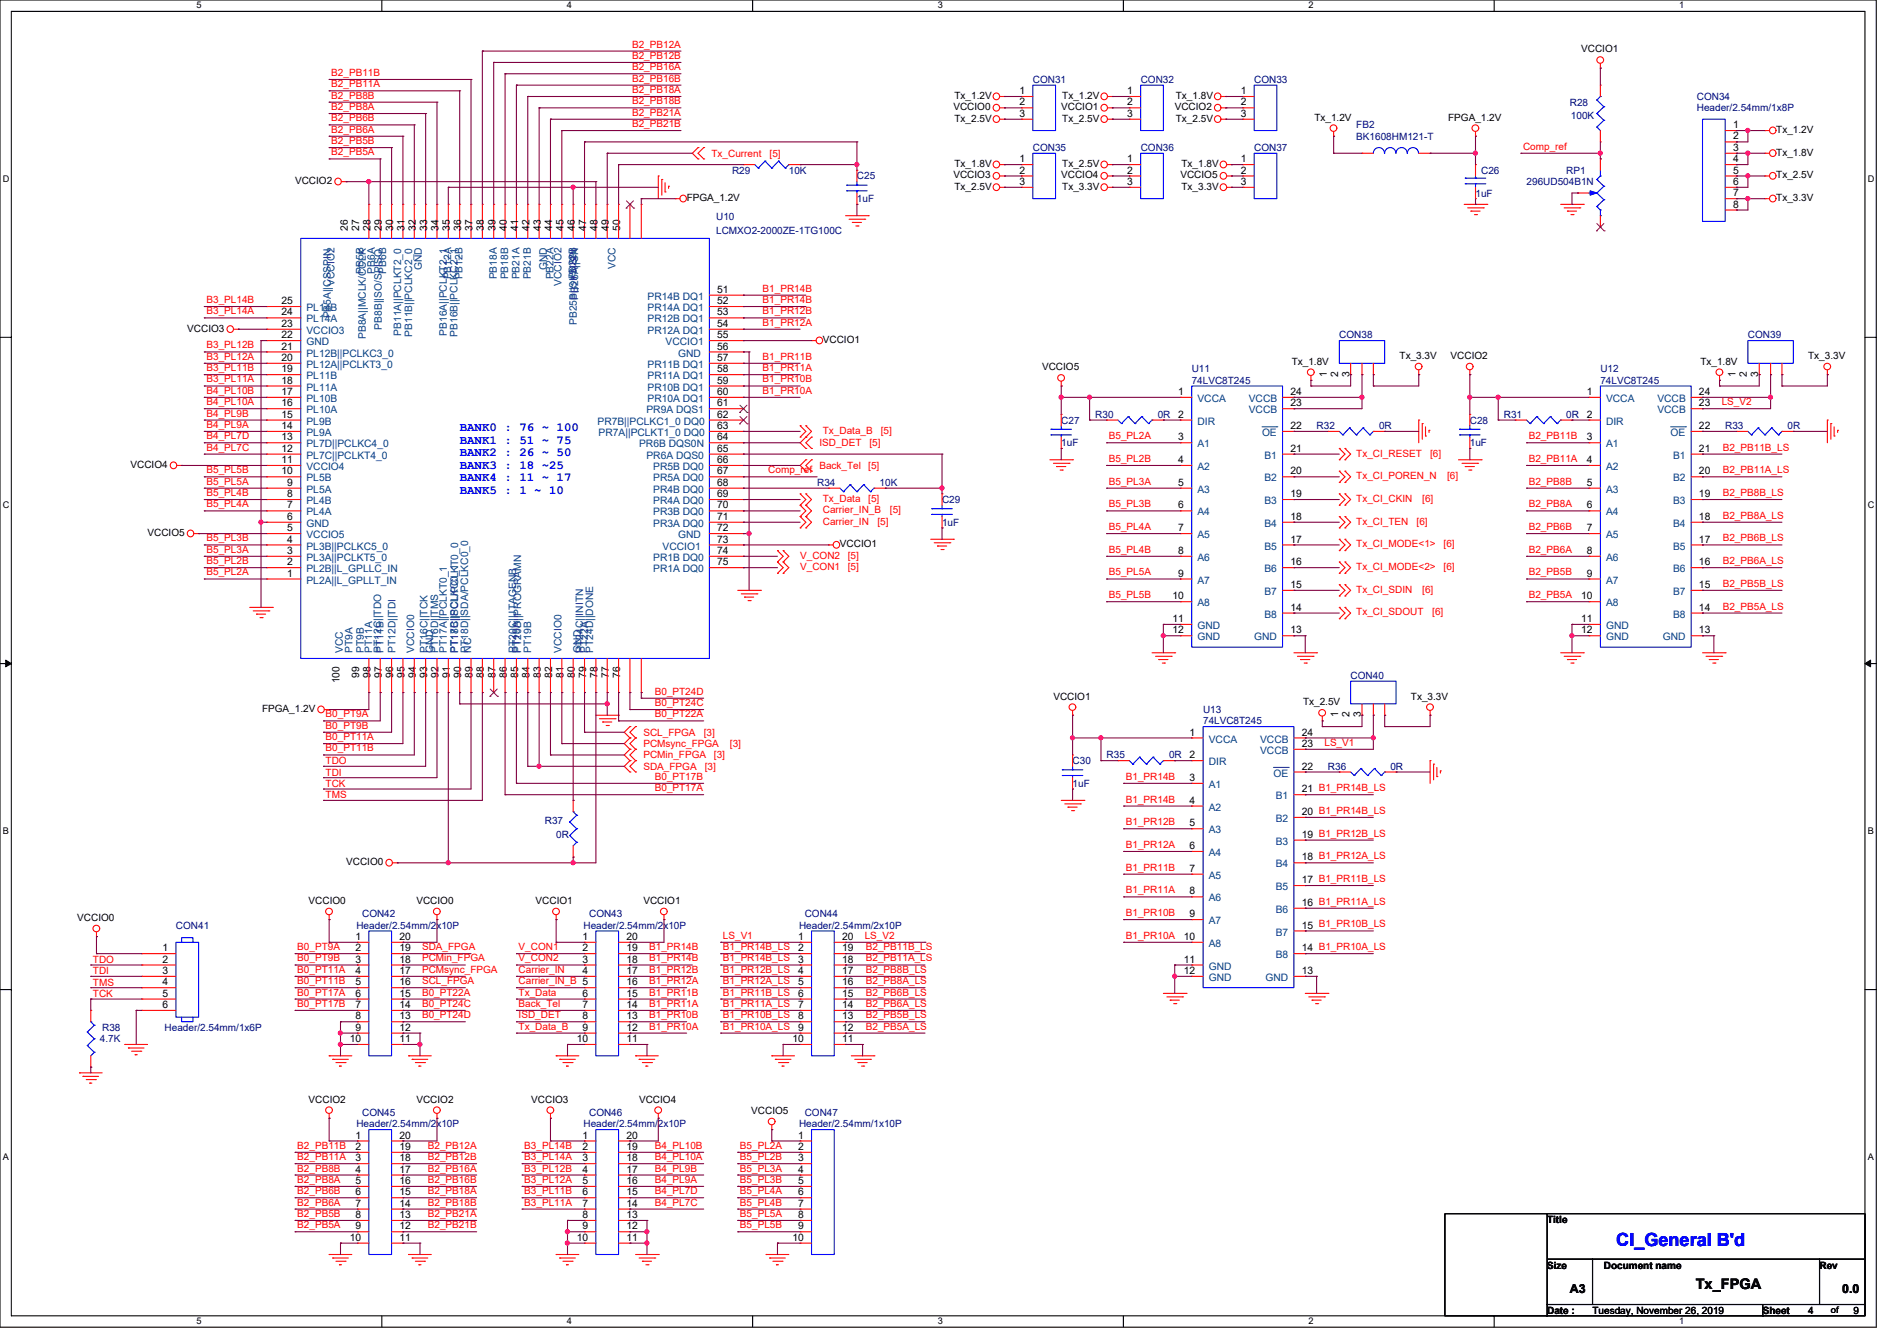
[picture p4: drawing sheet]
<svg xmlns="http://www.w3.org/2000/svg" width="297mm" height="210mm" viewBox="0 0 297 210" stroke-linecap="round" stroke-linejoin="round" font-family="sans-serif">
<defs><g id="words">
<text font-size="2.8" fill="#00f" x="252.9" y="195.1">CI_General B'd</text>
<text font-size="2.3" x="265.4" y="201.7">Tx_FPGA</text>
<g font-size="1.9" fill="#00f">
<text x="71.9" y="67.5">BANK0 : 76 ~ 100</text>
<text x="71.9" y="69.5">BANK1 : 51 ~ 75</text>
<text x="71.9" y="71.4">BANK2 : 26 ~ 50</text>
<text x="71.9" y="73.4">BANK3 : 18 ~25</text>
<text x="71.9" y="75.3">BANK4 : 11 ~ 17</text>
<text x="71.9" y="77.3">BANK5 : 1 ~ 10</text>
</g>
<g font-size="1.9">
<text x="245.6" y="202.5">A3</text>
<text x="288.3" y="202.5">0.0</text>
</g>
<g font-size="1.6" fill="#f00">
<text x="51.8" y="11.9">B2_PB11B</text>
<text x="98.9" y="11">B2_PB16A</text>
<text x="98.9" y="7.4">B2_PB12A</text>
<text x="98.9" y="9.2">B2_PB12B</text>
<text x="51.8" y="17.2">B2_PB8A</text>
<text x="51.8" y="15.4">B2_PB8B</text>
<text x="51.8" y="13.7">B2_PB11A</text>
<text x="98.9" y="16.3">B2_PB18B</text>
<text x="98.9" y="14.6">B2_PB18A</text>
<text x="98.9" y="12.8">B2_PB16B</text>
<text x="51.8" y="20.8">B2_PB6A</text>
<text x="51.8" y="19">B2_PB6B</text>
<text x="51.8" y="22.6">B2_PB5B</text>
<text x="98.9" y="19.9">B2_PB21B</text>
<text x="98.9" y="18.1">B2_PB21A</text>
<text x="238.3" y="23.4">Comp_ref</text>
<text x="51.8" y="24.3">B2_PB5A</text>
<text x="111.3" y="24.5">Tx_Current</text>
<text x="120.4" y="24.5">[5]</text>
<text x="32.3" y="47.4">B3_PL14B</text>
<text x="119.3" y="45.7">B1_PR14B</text>
<text x="119.3" y="47.4">B1_PR14B</text>
<text x="32.3" y="49.2">B3_PL14A</text>
<text x="119.3" y="49.2">B1_PR12B</text>
<text x="119.3" y="51">B1_PR12A</text>
<text x="32.3" y="58.1">B3_PL11B</text>
<text x="32.3" y="59.9">B3_PL11A</text>
<text x="32.3" y="56.3">B3_PL12A</text>
<text x="32.3" y="54.5">B3_PL12B</text>
<text x="119.3" y="56.3">B1_PR11B</text>
<text x="119.3" y="58.1">B1_PR11A</text>
<text x="119.3" y="59.9">B1_PR10B</text>
<text x="32.3" y="65.2">B4_PL9B</text>
<text x="32.3" y="61.6">B4_PL10B</text>
<text x="32.3" y="63.4">B4_PL10A</text>
<text x="119.3" y="61.6">B1_PR10A</text>
<text x="269.4" y="63.4">LS_V2</text>
<text x="32.3" y="67">B4_PL9A</text>
<text x="32.3" y="68.8">B4_PL7D</text>
<text x="32.3" y="70.5">B4_PL7C</text>
<text x="128.2" y="69.9">ISD_DET</text>
<text x="128.8" y="67.9">Tx_Data_B</text>
<text x="136" y="69.9">[5]</text>
<text x="137.8" y="67.9">[5]</text>
<text x="173.5" y="68.8">B5_PL2A</text>
<text x="212.2" y="71.5">Tx_CI_RESET</text>
<text x="223.8" y="71.5">[6]</text>
<text x="239.2" y="68.8">B2_PB11B</text>
<text x="269.6" y="70.5">B2_PB11B_LS</text>
<text x="32.3" y="77.6">B5_PL4B</text>
<text x="32.3" y="75.9">B5_PL5A</text>
<text x="32.3" y="74.1">B5_PL5B</text>
<text x="120.2" y="74.1">Comp_ref</text>
<text x="128.2" y="73.4">Back_Tel</text>
<text x="135.9" y="73.4">[5]</text>
<text x="173.5" y="72.3">B5_PL2B</text>
<text x="173.5" y="75.9">B5_PL3A</text>
<text x="212.2" y="75">Tx_CI_POREN_N</text>
<text x="226.4" y="75">[6]</text>
<text x="239.2" y="72.3">B2_PB11A</text>
<text x="239.2" y="75.9">B2_PB8B</text>
<text x="269.6" y="74.1">B2_PB11A_LS</text>
<text x="269.6" y="77.6">B2_PB8B_LS</text>
<text x="32.3" y="79.4">B5_PL4A</text>
<text x="128.8" y="78.6">Tx_Data</text>
<text x="128.8" y="80.3">Carrier_IN_B</text>
<text x="128.8" y="82.1">Carrier_IN</text>
<text x="135.9" y="78.6">[5]</text>
<text x="137.3" y="82.1">[5]</text>
<text x="139.3" y="80.3">[5]</text>
<text x="173.5" y="79.4">B5_PL3B</text>
<text x="173.5" y="83">B5_PL4A</text>
<text x="212.2" y="78.6">Tx_CI_CKIN</text>
<text x="212.2" y="82.1">Tx_CI_TEN</text>
<text x="221.7" y="82.1">[6]</text>
<text x="222.6" y="78.6">[6]</text>
<text x="239.2" y="79.4">B2_PB8A</text>
<text x="239.2" y="83">B2_PB6B</text>
<text x="269.6" y="81.2">B2_PB8A_LS</text>
<text x="32.3" y="88.3">B5_PL2B</text>
<text x="32.3" y="86.5">B5_PL3A</text>
<text x="32.3" y="84.7">B5_PL3B</text>
<text x="125.2" y="89.2">V_CON1</text>
<text x="125.2" y="87.5">V_CON2</text>
<text x="132.7" y="89.2">[5]</text>
<text x="132.7" y="87.5">[5]</text>
<text x="173.5" y="86.5">B5_PL4B</text>
<text x="212.2" y="85.7">Tx_CI_MODE&lt;1&gt;</text>
<text x="212.2" y="89.2">Tx_CI_MODE&lt;2&gt;</text>
<text x="225.9" y="85.7">[6]</text>
<text x="225.9" y="89.2">[6]</text>
<text x="239.2" y="86.5">B2_PB6A</text>
<text x="269.6" y="84.7">B2_PB6B_LS</text>
<text x="269.6" y="88.3">B2_PB6A_LS</text>
<text x="32.3" y="90.1">B5_PL2A</text>
<text x="173.5" y="90.1">B5_PL5A</text>
<text x="173.5" y="93.6">B5_PL5B</text>
<text x="212.2" y="92.8">Tx_CI_SDIN</text>
<text x="222.6" y="92.8">[6]</text>
<text x="239.2" y="90.1">B2_PB5B</text>
<text x="239.2" y="93.6">B2_PB5A</text>
<text x="269.6" y="91.9">B2_PB5B_LS</text>
<text x="269.6" y="95.4">B2_PB5A_LS</text>
<text x="212.2" y="96.3">Tx_CI_SDOUT</text>
<text x="224.1" y="96.3">[6]</text>
<text x="51" y="112.3">B0_PT9A</text>
<text x="102.5" y="110.5">B0_PT24C</text>
<text x="102.5" y="112.3">B0_PT22A</text>
<text x="102.5" y="108.7">B0_PT24D</text>
<text x="51" y="119.6">TDO</text>
<text x="51" y="114.1">B0_PT9B</text>
<text x="51" y="115.8">B0_PT11A</text>
<text x="51" y="117.6">B0_PT11B</text>
<text x="100.7" y="115.2">SCL_FPGA</text>
<text x="100.7" y="116.9">PCMsync_FPGA</text>
<text x="100.7" y="118.7">PCMin_FPGA</text>
<text x="110.1" y="115.2">[3]</text>
<text x="111.7" y="118.7">[3]</text>
<text x="114.2" y="116.9">[3]</text>
<text x="207.2" y="116.7">LS_V1</text>
<text x="51" y="124.9">TMS</text>
<text x="51" y="123.2">TCK</text>
<text x="51" y="121.4">TDI</text>
<text x="100.7" y="120.5">SDA_FPGA</text>
<text x="102.5" y="122.1">B0_PT17B</text>
<text x="102.5" y="123.8">B0_PT17A</text>
<text x="110.3" y="120.5">[3]</text>
<text x="176.2" y="122.1">B1_PR14B</text>
<text x="176.2" y="125.6">B1_PR14B</text>
<text x="176.2" y="129.2">B1_PR12B</text>
<text x="176.2" y="132.7">B1_PR12A</text>
<text x="176.2" y="136.3">B1_PR11B</text>
<text x="176.2" y="139.8">B1_PR11A</text>
<text x="176.2" y="143.4">B1_PR10B</text>
<text x="46.5" y="148.7">B0_PT9A</text>
<text x="66.1" y="148.7">SDA_FPGA</text>
<text x="81.1" y="148.7">V_CON1</text>
<text x="101.6" y="148.7">B1_PR14B</text>
<text x="113.1" y="146.9">LS_V1</text>
<text x="113.1" y="148.7">B1_PR14B_LS</text>
<text x="135.3" y="146.9">LS_V2</text>
<text x="135.5" y="148.7">B2_PB11B_LS</text>
<text x="176.2" y="146.9">B1_PR10A</text>
<text x="14.5" y="150.7">TDO</text>
<text x="14.5" y="152.5">TDI</text>
<text x="14.5" y="154.3">TMS</text>
<text x="46.5" y="150.5">B0_PT9B</text>
<text x="46.5" y="152.3">B0_PT11A</text>
<text x="46.5" y="154.1">B0_PT11B</text>
<text x="46.5" y="155.8">B0_PT17A</text>
<text x="66.1" y="150.5">PCMin_FPGA</text>
<text x="66.1" y="152.3">PCMsync_FPGA</text>
<text x="66.1" y="154.1">SCL_FPGA</text>
<text x="66.1" y="155.8">B0_PT22A</text>
<text x="81.1" y="150.5">V_CON2</text>
<text x="81.1" y="152.3">Carrier_IN</text>
<text x="81.1" y="154.1">Carrier_IN_B 5</text>
<text x="81.1" y="155.8">Tx_Data</text>
<text x="101.6" y="150.5">B1_PR14B</text>
<text x="101.6" y="152.3">B1_PR12B</text>
<text x="101.6" y="154.1">B1_PR12A</text>
<text x="101.6" y="155.8">B1_PR11B</text>
<text x="113.1" y="150.5">B1_PR14B_LS</text>
<text x="113.1" y="152.3">B1_PR12B_LS</text>
<text x="113.1" y="154.1">B1_PR12A_LS</text>
<text x="113.1" y="155.8">B1_PR11B_LS</text>
<text x="135.5" y="150.5">B2_PB11A_LS</text>
<text x="135.5" y="152.3">B2_PB8B_LS</text>
<text x="135.5" y="154.1">B2_PB8A_LS</text>
<text x="135.5" y="155.8">B2_PB6B_LS</text>
<text x="14.5" y="156">TCK</text>
<text x="46.5" y="157.6">B0_PT17B</text>
<text x="66.1" y="157.6">B0_PT24C</text>
<text x="66.1" y="159.4">B0_PT24D</text>
<text x="81.1" y="157.6">Back_Tel</text>
<text x="81.1" y="159.4">ISD_DET</text>
<text x="81.1" y="161.2">Tx_Data_B</text>
<text x="101.6" y="157.6">B1_PR11A</text>
<text x="101.6" y="159.4">B1_PR10B</text>
<text x="101.6" y="161.2">B1_PR10A</text>
<text x="113.1" y="157.6">B1_PR11A_LS</text>
<text x="113.1" y="159.4">B1_PR10B_LS</text>
<text x="113.1" y="161.2">B1_PR10A_LS</text>
<text x="135.5" y="157.6">B2_PB6A_LS</text>
<text x="135.5" y="159.4">B2_PB5B_LS</text>
<text x="135.5" y="161.2">B2_PB5A_LS</text>
<text x="46.5" y="179.8">B2_PB11B</text>
<text x="66.9" y="179.8">B2_PB12A</text>
<text x="82" y="179.8">B3_PL14B</text>
<text x="102.5" y="179.8">B4_PL10B</text>
<text x="115.8" y="179.8">B5_PL2A</text>
<text x="46.5" y="181.6">B2_PB11A</text>
<text x="46.5" y="183.4">B2_PB8B</text>
<text x="46.5" y="185.2">B2_PB8A</text>
<text x="66.9" y="181.6">B2_PB12B</text>
<text x="66.9" y="183.4">B2_PB16A</text>
<text x="66.9" y="185.2">B2_PB16B</text>
<text x="82" y="181.6">B3_PL14A</text>
<text x="82" y="183.4">B3_PL12B</text>
<text x="82" y="185.2">B3_PL12A</text>
<text x="102.5" y="181.6">B4_PL10A</text>
<text x="102.5" y="183.4">B4_PL9B</text>
<text x="102.5" y="185.2">B4_PL9A</text>
<text x="115.8" y="181.6">B5_PL2B</text>
<text x="115.8" y="183.4">B5_PL3A</text>
<text x="115.8" y="185.2">B5_PL3B</text>
<text x="46.5" y="186.9">B2_PB6B</text>
<text x="46.5" y="188.7">B2_PB6A</text>
<text x="46.5" y="190.5">B2_PB5B</text>
<text x="66.9" y="186.9">B2_PB18A</text>
<text x="66.9" y="188.7">B2_PB18B</text>
<text x="66.9" y="190.5">B2_PB21A</text>
<text x="82" y="186.9">B3_PL11B</text>
<text x="82" y="188.7">B3_PL11A</text>
<text x="102.5" y="186.9">B4_PL7D</text>
<text x="102.5" y="188.7">B4_PL7C</text>
<text x="115.8" y="186.9">B5_PL4A</text>
<text x="115.8" y="188.7">B5_PL4B</text>
<text x="115.8" y="190.5">B5_PL5A</text>
<text x="46.5" y="192.3">B2_PB5A</text>
<text x="66.9" y="192.3">B2_PB21B</text>
<text x="115.8" y="192.3">B5_PL5B</text>
</g>
<g font-size="1.6">
<text x="247.4" y="8.2">VCCIO1</text>
<text x="149.2" y="17.3">VCCIO0</text>
<text x="149.4" y="15.5">Tx_1.2V</text>
<text x="159.5" y="14.7">1</text>
<text x="159.5" y="16.5">2</text>
<text x="166.1" y="17.3">VCCIO1</text>
<text x="166.2" y="15.5">Tx_1.2V</text>
<text x="176.4" y="14.7">1</text>
<text x="176.4" y="16.5">2</text>
<text x="183.8" y="17.3">VCCIO2</text>
<text x="184" y="15.5">Tx_1.8V</text>
<text x="194.1" y="14.7">1</text>
<text x="194.1" y="16.5">2</text>
<text x="149.4" y="19">Tx_2.5V</text>
<text x="159.5" y="18.3">3</text>
<text x="166.2" y="19">Tx_2.5V</text>
<text x="176.4" y="18.3">3</text>
<text x="184" y="19">Tx_2.5V</text>
<text x="194.1" y="18.3">3</text>
<text x="205.7" y="18.9">Tx_1.2V</text>
<text x="226.6" y="18.9">FPGA_1.2V</text>
<text x="271.2" y="20.1">1</text>
<text x="271.2" y="21.8">2</text>
<text x="271.2" y="23.6">3</text>
<text x="278" y="20.8">Tx_1.2V</text>
<text x="46.2" y="28.8">VCCIO2</text>
<text x="149.2" y="27.9">VCCIO3</text>
<text x="149.4" y="26.1">Tx_1.8V</text>
<text x="149.4" y="29.7">Tx_2.5V</text>
<text x="159.5" y="25.4">1</text>
<text x="159.5" y="27.2">2</text>
<text x="159.5" y="28.9">3</text>
<text x="166.1" y="27.9">VCCIO4</text>
<text x="166.2" y="26.1">Tx_2.5V</text>
<text x="166.2" y="29.7">Tx_3.3V</text>
<text x="176.4" y="25.4">1</text>
<text x="176.4" y="27.2">2</text>
<text x="176.4" y="28.9">3</text>
<text x="184.7" y="27.9">VCCIO5</text>
<text x="184.9" y="26.1">Tx_1.8V</text>
<text x="184.9" y="29.7">Tx_3.3V</text>
<text x="194.1" y="25.4">1</text>
<text x="194.1" y="27.2">2</text>
<text x="194.1" y="28.9">3</text>
<text x="271.2" y="25.4">4</text>
<text x="271.2" y="27.2">5</text>
<text x="271.2" y="28.9">6</text>
<text x="278" y="27.9">Tx_2.5V</text>
<text x="278" y="24.4">Tx_1.8V</text>
<text x="107.5" y="31.5">FPGA_1.2V</text>
<text x="271.2" y="30.7">7</text>
<text x="271.2" y="32.5">8</text>
<text x="278" y="31.5">Tx_3.3V</text>
<text x="54.4" y="36.1" transform="rotate(-90 54.4 36.1)">26</text>
<text x="56.2" y="36.1" transform="rotate(-90 56.2 36.1)">27</text>
<text x="58" y="36.1" transform="rotate(-90 58 36.1)">28</text>
<text x="59.8" y="36.1" transform="rotate(-90 59.8 36.1)">29</text>
<text x="61.5" y="36.1" transform="rotate(-90 61.5 36.1)">30</text>
<text x="63.3" y="36.1" transform="rotate(-90 63.3 36.1)">31</text>
<text x="65.1" y="36.1" transform="rotate(-90 65.1 36.1)">32</text>
<text x="66.9" y="36.1" transform="rotate(-90 66.9 36.1)">33</text>
<text x="68.6" y="36.1" transform="rotate(-90 68.6 36.1)">34</text>
<text x="70.4" y="36.1" transform="rotate(-90 70.4 36.1)">35</text>
<text x="72.2" y="36.1" transform="rotate(-90 72.2 36.1)">36</text>
<text x="74" y="36.1" transform="rotate(-90 74 36.1)">37</text>
<text x="75.7" y="36.1" transform="rotate(-90 75.7 36.1)">38</text>
<text x="77.5" y="36.1" transform="rotate(-90 77.5 36.1)">39</text>
<text x="79.3" y="36.1" transform="rotate(-90 79.3 36.1)">40</text>
<text x="81.1" y="36.1" transform="rotate(-90 81.1 36.1)">41</text>
<text x="82.8" y="36.1" transform="rotate(-90 82.8 36.1)">42</text>
<text x="84.6" y="36.1" transform="rotate(-90 84.6 36.1)">43</text>
<text x="86.4" y="36.1" transform="rotate(-90 86.4 36.1)">44</text>
<text x="88.2" y="36.1" transform="rotate(-90 88.2 36.1)">45</text>
<text x="89.9" y="36.1" transform="rotate(-90 89.9 36.1)">46</text>
<text x="91.7" y="36.1" transform="rotate(-90 91.7 36.1)">47</text>
<text x="93.5" y="36.1" transform="rotate(-90 93.5 36.1)">48</text>
<text x="95.3" y="36.1" transform="rotate(-90 95.3 36.1)">49</text>
<text x="97" y="36.1" transform="rotate(-90 97 36.1)">50</text>
<text x="44.1" y="47.6">25</text>
<text x="112.2" y="45.8">51</text>
<text x="112.2" y="47.6">52</text>
<text x="29.3" y="51.9">VCCIO3</text>
<text x="44.1" y="52.9">22</text>
<text x="44.1" y="51.2">23</text>
<text x="44.1" y="49.4">24</text>
<text x="112.2" y="49.4">53</text>
<text x="112.2" y="51.2">54</text>
<text x="112.2" y="52.9">55</text>
<text x="128.8" y="53.7">VCCIO1</text>
<text x="44.1" y="58.3">19</text>
<text x="44.1" y="56.5">20</text>
<text x="44.1" y="54.7">21</text>
<text x="112.2" y="54.7">56</text>
<text x="112.2" y="56.5">57</text>
<text x="112.2" y="58.3">58</text>
<text x="163.1" y="58">VCCIO5</text>
<text x="202.1" y="57.1">Tx_1.8V</text>
<text x="207.6" y="59" transform="rotate(-90 207.6 59)">1</text>
<text x="209.4" y="59" transform="rotate(-90 209.4 59)">2</text>
<text x="211.2" y="59" transform="rotate(-90 211.2 59)">3</text>
<text x="219" y="56.2">Tx_3.3V</text>
<text x="227" y="56.2">VCCIO2</text>
<text x="266.1" y="57.1">Tx_1.8V</text>
<text x="271.6" y="59" transform="rotate(-90 271.6 59)">1</text>
<text x="273.3" y="59" transform="rotate(-90 273.3 59)">2</text>
<text x="275.1" y="59" transform="rotate(-90 275.1 59)">3</text>
<text x="282.9" y="56.2">Tx_3.3V</text>
<text x="44.1" y="65.4">15</text>
<text x="44.1" y="63.6">16</text>
<text x="44.1" y="61.8">17</text>
<text x="44.1" y="60">18</text>
<text x="112.2" y="60">59</text>
<text x="112.2" y="61.8">60</text>
<text x="112.2" y="63.6">61</text>
<text x="112.2" y="65.4">62</text>
<text x="184.4" y="61.8">1</text>
<text x="184.4" y="65.4">2</text>
<text x="201.9" y="63.6">23</text>
<text x="201.9" y="61.8">24</text>
<text x="248.3" y="61.8">1</text>
<text x="248.3" y="65.4">2</text>
<text x="265.9" y="63.6">23</text>
<text x="265.9" y="61.8">24</text>
<text x="44.1" y="70.7">12</text>
<text x="44.1" y="68.9">13</text>
<text x="44.1" y="67.1">14</text>
<text x="112.2" y="67.1">63</text>
<text x="112.2" y="68.9">64</text>
<text x="112.2" y="70.7">65</text>
<text x="184.4" y="68.9">3</text>
<text x="201.9" y="70.7">21</text>
<text x="201.9" y="67.1">22</text>
<text x="248.3" y="68.9">3</text>
<text x="265.9" y="70.7">21</text>
<text x="265.9" y="67.1">22</text>
<text x="20.4" y="73.2">VCCIO4</text>
<text x="44.1" y="74.3">10</text>
<text x="44.1" y="72.5">11</text>
<text x="45" y="77.8">8</text>
<text x="45" y="76">9</text>
<text x="112.2" y="72.5">66</text>
<text x="112.2" y="74.3">67</text>
<text x="112.2" y="76">68</text>
<text x="112.2" y="77.8">69</text>
<text x="184.4" y="72.5">4</text>
<text x="184.4" y="76">5</text>
<text x="201.9" y="74.3">20</text>
<text x="201.9" y="77.8">19</text>
<text x="248.3" y="72.5">4</text>
<text x="248.3" y="76">5</text>
<text x="265.9" y="74.3">20</text>
<text x="265.9" y="77.8">19</text>
<text x="23.1" y="83.9">VCCIO5</text>
<text x="45" y="83.1">5</text>
<text x="45" y="81.4">6</text>
<text x="45" y="79.6">7</text>
<text x="112.2" y="79.6">70</text>
<text x="112.2" y="81.4">71</text>
<text x="112.2" y="83.1">72</text>
<text x="184.4" y="79.6">6</text>
<text x="184.4" y="83.1">7</text>
<text x="201.9" y="81.4">18</text>
<text x="248.3" y="79.6">6</text>
<text x="248.3" y="83.1">7</text>
<text x="265.9" y="81.4">18</text>
<text x="45" y="88.5">2</text>
<text x="45" y="86.7">3</text>
<text x="45" y="84.9">4</text>
<text x="112.2" y="84.9">73</text>
<text x="112.2" y="86.7">74</text>
<text x="112.2" y="88.5">75</text>
<text x="131.4" y="85.7">VCCIO1</text>
<text x="184.4" y="86.7">8</text>
<text x="201.9" y="84.9">17</text>
<text x="201.9" y="88.5">16</text>
<text x="248.3" y="86.7">8</text>
<text x="265.9" y="84.9">17</text>
<text x="265.9" y="88.5">16</text>
<text x="45" y="90.2">1</text>
<text x="183.5" y="93.8">10</text>
<text x="184.4" y="90.2">9</text>
<text x="201.9" y="92">15</text>
<text x="201.9" y="95.6">14</text>
<text x="247.4" y="93.8">10</text>
<text x="248.3" y="90.2">9</text>
<text x="265.9" y="92">15</text>
<text x="265.9" y="95.6">14</text>
<text x="183.5" y="97.4">11</text>
<text x="183.5" y="99.1">12</text>
<text x="201.9" y="99.1">13</text>
<text x="247.4" y="97.4">11</text>
<text x="247.4" y="99.1">12</text>
<text x="265.9" y="99.1">13</text>
<text x="53.1" y="107" transform="rotate(-90 53.1 107)">100</text>
<text x="56.2" y="106.1" transform="rotate(-90 56.2 106.1)">99</text>
<text x="58" y="106.1" transform="rotate(-90 58 106.1)">98</text>
<text x="59.8" y="106.1" transform="rotate(-90 59.8 106.1)">97</text>
<text x="61.5" y="106.1" transform="rotate(-90 61.5 106.1)">96</text>
<text x="63.3" y="106.1" transform="rotate(-90 63.3 106.1)">95</text>
<text x="65.1" y="106.1" transform="rotate(-90 65.1 106.1)">94</text>
<text x="66.9" y="106.1" transform="rotate(-90 66.9 106.1)">93</text>
<text x="68.6" y="106.1" transform="rotate(-90 68.6 106.1)">92</text>
<text x="70.4" y="106.1" transform="rotate(-90 70.4 106.1)">91</text>
<text x="72.2" y="106.1" transform="rotate(-90 72.2 106.1)">90</text>
<text x="74" y="106.1" transform="rotate(-90 74 106.1)">89</text>
<text x="75.7" y="106.1" transform="rotate(-90 75.7 106.1)">88</text>
<text x="77.5" y="106.1" transform="rotate(-90 77.5 106.1)">87</text>
<text x="79.3" y="106.1" transform="rotate(-90 79.3 106.1)">86</text>
<text x="81.1" y="106.1" transform="rotate(-90 81.1 106.1)">85</text>
<text x="82.8" y="106.1" transform="rotate(-90 82.8 106.1)">84</text>
<text x="84.6" y="106.1" transform="rotate(-90 84.6 106.1)">83</text>
<text x="86.4" y="106.1" transform="rotate(-90 86.4 106.1)">82</text>
<text x="88.2" y="106.1" transform="rotate(-90 88.2 106.1)">81</text>
<text x="89.9" y="106.1" transform="rotate(-90 89.9 106.1)">80</text>
<text x="91.7" y="106.1" transform="rotate(-90 91.7 106.1)">79</text>
<text x="93.5" y="106.1" transform="rotate(-90 93.5 106.1)">78</text>
<text x="95.3" y="106.1" transform="rotate(-90 95.3 106.1)">77</text>
<text x="97" y="106.1" transform="rotate(-90 97 106.1)">76</text>
<text x="41" y="111.4">FPGA_1.2V</text>
<text x="164.8" y="109.5">VCCIO1</text>
<text x="203.9" y="110.4">Tx_2.5V</text>
<text x="209.4" y="112.3" transform="rotate(-90 209.4 112.3)">1</text>
<text x="211.2" y="112.3" transform="rotate(-90 211.2 112.3)">2</text>
<text x="213" y="112.3" transform="rotate(-90 213 112.3)">3</text>
<text x="220.8" y="109.5">Tx_3.3V</text>
<text x="186.1" y="115.1">1</text>
<text x="186.1" y="118.7">2</text>
<text x="203.7" y="116.9">23</text>
<text x="203.7" y="115.1">24</text>
<text x="186.1" y="122.2">3</text>
<text x="186.1" y="125.8">4</text>
<text x="203.7" y="124">21 B1_PR14B_LS</text>
<text x="203.7" y="120.5">22</text>
<text x="186.1" y="129.3">5</text>
<text x="203.7" y="127.6">20 B1_PR14B_LS</text>
<text x="203.7" y="131.1">19 B1_PR12B_LS</text>
<text x="54.2" y="135.4">VCCIO0</text>
<text x="186.1" y="132.9">6</text>
<text x="186.1" y="136.5">7</text>
<text x="203.7" y="134.7">18 B1_PR12A_LS</text>
<text x="48.3" y="141.5">VCCIO0</text>
<text x="65.2" y="141.5">VCCIO0</text>
<text x="83.8" y="141.5">VCCIO1</text>
<text x="100.7" y="141.5">VCCIO1</text>
<text x="186.1" y="140">8</text>
<text x="186.1" y="143.6">9</text>
<text x="203.7" y="138.2">17 B1_PR11B_LS</text>
<text x="203.7" y="141.8">16 B1_PR11A_LS</text>
<text x="12.1" y="144.2">VCCIO0</text>
<text x="25.4" y="148.9">1</text>
<text x="55.6" y="147.1">1</text>
<text x="55.6" y="148.9">2</text>
<text x="62.5" y="148.9">19</text>
<text x="62.5" y="147.1">20</text>
<text x="91.1" y="147.1">1</text>
<text x="91.1" y="148.9">2</text>
<text x="98" y="148.9">19</text>
<text x="98" y="147.1">20</text>
<text x="124.9" y="147.1">1</text>
<text x="124.9" y="148.9">2</text>
<text x="131.8" y="148.9">19</text>
<text x="131.8" y="147.1">20</text>
<text x="185.3" y="147.1">10</text>
<text x="203.7" y="145.3">15 B1_PR10B_LS</text>
<text x="203.7" y="148.9">14 B1_PR10A_LS</text>
<text x="25.4" y="150.7">2</text>
<text x="25.4" y="152.4">3</text>
<text x="25.4" y="154.2">4</text>
<text x="25.4" y="156">5</text>
<text x="55.6" y="150.7">3</text>
<text x="55.6" y="152.4">4</text>
<text x="55.6" y="154.2">5</text>
<text x="55.6" y="156">6</text>
<text x="62.5" y="156">15</text>
<text x="62.5" y="154.2">16</text>
<text x="62.5" y="152.4">17</text>
<text x="62.5" y="150.7">18</text>
<text x="91.1" y="150.7">3</text>
<text x="91.1" y="152.4">4</text>
<text x="91.1" y="156">6</text>
<text x="98" y="156">15</text>
<text x="98" y="154.2">16</text>
<text x="98" y="152.4">17</text>
<text x="98" y="150.7">18</text>
<text x="124.9" y="150.7">3</text>
<text x="124.9" y="152.4">4</text>
<text x="124.9" y="154.2">5</text>
<text x="124.9" y="156">6</text>
<text x="131.8" y="156">15</text>
<text x="131.8" y="154.2">16</text>
<text x="131.8" y="152.4">17</text>
<text x="131.8" y="150.7">18</text>
<text x="185.3" y="150.7">11</text>
<text x="185.3" y="152.4">12</text>
<text x="203.7" y="152.4">13</text>
<text x="25.4" y="157.8">6</text>
<text x="55.6" y="157.8">7</text>
<text x="55.6" y="159.6">8</text>
<text x="55.6" y="161.3">9</text>
<text x="62.5" y="161.3">12</text>
<text x="62.5" y="159.6">13</text>
<text x="62.5" y="157.8">14</text>
<text x="91.1" y="157.8">7</text>
<text x="91.1" y="159.6">8</text>
<text x="91.1" y="161.3">9</text>
<text x="98" y="161.3">12</text>
<text x="98" y="159.6">13</text>
<text x="98" y="157.8">14</text>
<text x="124.9" y="157.8">7</text>
<text x="124.9" y="159.6">8</text>
<text x="124.9" y="161.3">9</text>
<text x="131.8" y="161.3">12</text>
<text x="131.8" y="159.6">13</text>
<text x="131.8" y="157.8">14</text>
<text x="54.7" y="163.1">10</text>
<text x="62.5" y="163.1">11</text>
<text x="90.2" y="163.1">10</text>
<text x="98" y="163.1">11</text>
<text x="124" y="163.1">10</text>
<text x="131.8" y="163.1">11</text>
<text x="48.3" y="172.6">VCCIO2</text>
<text x="65.2" y="172.6">VCCIO2</text>
<text x="83.1" y="172.6">VCCIO3</text>
<text x="100" y="172.6">VCCIO4</text>
<text x="55.6" y="178.2">1</text>
<text x="55.6" y="180">2</text>
<text x="62.5" y="180">19</text>
<text x="62.5" y="178.2">20</text>
<text x="91.1" y="178.2">1</text>
<text x="91.1" y="180">2</text>
<text x="98" y="180">19</text>
<text x="98" y="178.2">20</text>
<text x="117.6" y="174.4">VCCIO5</text>
<text x="124.9" y="178.2">1</text>
<text x="124.9" y="180">2</text>
<text x="55.6" y="181.8">3</text>
<text x="55.6" y="183.5">4</text>
<text x="55.6" y="185.3">5</text>
<text x="62.5" y="185.3">16</text>
<text x="62.5" y="183.5">17</text>
<text x="62.5" y="181.8">18</text>
<text x="91.1" y="181.8">3</text>
<text x="91.1" y="183.5">4</text>
<text x="91.1" y="185.3">5</text>
<text x="98" y="185.3">16</text>
<text x="98" y="183.5">17</text>
<text x="98" y="181.8">18</text>
<text x="124.9" y="181.8">3</text>
<text x="124.9" y="183.5">4</text>
<text x="124.9" y="185.3">5</text>
<text x="55.6" y="187.1">6</text>
<text x="55.6" y="188.9">7</text>
<text x="55.6" y="190.7">8</text>
<text x="62.5" y="190.7">13</text>
<text x="62.5" y="188.9">14</text>
<text x="62.5" y="187.1">15</text>
<text x="91.1" y="187.1">6</text>
<text x="91.1" y="188.9">7</text>
<text x="91.1" y="190.7">8</text>
<text x="98" y="190.7">13</text>
<text x="98" y="188.9">14</text>
<text x="98" y="187.1">15</text>
<text x="124.9" y="187.1">6</text>
<text x="124.9" y="188.9">7</text>
<text x="124.9" y="190.7">8</text>
<text x="242.1" y="191.5">Title</text>
<text x="54.7" y="194.2">10</text>
<text x="55.6" y="192.4">9</text>
<text x="62.5" y="194.2">11</text>
<text x="62.5" y="192.4">12</text>
<text x="90.2" y="194.2">10</text>
<text x="91.1" y="192.4">9</text>
<text x="98" y="194.2">11</text>
<text x="98" y="192.4">12</text>
<text x="124" y="194.2">10</text>
<text x="124.9" y="192.4">9</text>
<text x="242.1" y="198.6">Size</text>
<text x="251" y="198.6">Document name</text>
<text x="284.7" y="198.6">Rev</text>
<text x="242.1" y="205.7">Date :</text>
<text x="249.2" y="205.6">Tuesday, November 26, 2019</text>
<text x="275.8" y="205.7">Sheet</text>
<text x="282.9" y="205.6">4</text>
<text x="290" y="205.6">9</text>
</g>
<g font-size="1.6" fill="#000080">
<text x="161.6" y="13">CON31</text>
<text x="178.5" y="13">CON32</text>
<text x="196.3" y="13">CON33</text>
<text x="245.6" y="16.5">R28</text>
<text x="265.5" y="15.7">CON34</text>
<text x="265.5" y="17.4">Header/2.54mm/1x8P</text>
<text x="161.6" y="23.7">CON35</text>
<text x="178.5" y="23.7">CON36</text>
<text x="196.3" y="23.7">CON37</text>
<text x="212.2" y="20.1">FB2</text>
<text x="212.2" y="21.9">BK1608HM121-T</text>
<text x="245.8" y="18.7">100K</text>
<text x="114.6" y="27.2">R29</text>
<text x="123.4" y="27.2">10K</text>
<text x="134.1" y="28.1">C25</text>
<text x="231.8" y="27.2">C26</text>
<text x="238.9" y="29">296UD504B1N</text>
<text x="245.1" y="27.2">RP1</text>
<text x="112.1" y="34.5">U10</text>
<text x="134.1" y="31.6">1uF</text>
<text x="230.9" y="30.8">1uF</text>
<text x="112.1" y="36.6">LCMXO2-2000ZE-1TG100C</text>
<text x="209.6" y="53">CON38</text>
<text x="273.5" y="53">CON39</text>
<text x="186.5" y="58.3">U11</text>
<text x="250.4" y="58.3">U12</text>
<text x="171.4" y="65.4">R30</text>
<text x="181.2" y="65.4">0R</text>
<text x="186.5" y="60.1">74LVC8T245</text>
<text x="235.3" y="65.4">R31</text>
<text x="245.1" y="65.4">0R</text>
<text x="250.4" y="60.1">74LVC8T245</text>
<text x="166.1" y="66.3">C27</text>
<text x="166.1" y="69.9">1uF</text>
<text x="206" y="67.2">R32</text>
<text x="215.8" y="67.2">0R</text>
<text x="230" y="66.3">C28</text>
<text x="230" y="69.9">1uF</text>
<text x="270" y="67.2">R33</text>
<text x="279.7" y="67.2">0R</text>
<text x="127.9" y="76.1">R34</text>
<text x="137.6" y="76.1">10K</text>
<text x="147.4" y="78.7">C29</text>
<text x="147.4" y="82.3">1uF</text>
<text x="211.4" y="106.3">CON40</text>
<text x="188.3" y="111.6">U13</text>
<text x="188.3" y="113.4">74LVC8T245</text>
<text x="167.8" y="119.6">C30</text>
<text x="173.2" y="118.7">R35</text>
<text x="182.9" y="118.7">0R</text>
<text x="167.8" y="123.2">1uF</text>
<text x="207.8" y="120.5">R36</text>
<text x="217.6" y="120.5">0R</text>
<text x="85.3" y="129">R37</text>
<text x="87" y="131.2">0R</text>
<text x="56.7" y="143.6">CON42</text>
<text x="92.2" y="143.6">CON43</text>
<text x="125.9" y="143.6">CON44</text>
<text x="27.5" y="145.4">CON41</text>
<text x="55.8" y="145.4">Header/2.54mm/2x10P</text>
<text x="91.3" y="145.4">Header/2.54mm/2x10P</text>
<text x="125" y="145.4">Header/2.54mm/2x10P</text>
<text x="16" y="161.4">R38</text>
<text x="25.8" y="161.4">Header/2.54mm/1x6P</text>
<text x="15.6" y="163.1">4.7K</text>
<text x="55.8" y="176.5">Header/2.54mm/2x10P</text>
<text x="56.7" y="174.7">CON45</text>
<text x="91.3" y="176.5">Header/2.54mm/2x10P</text>
<text x="92.2" y="174.7">CON46</text>
<text x="125" y="176.5">Header/2.54mm/1x10P</text>
<text x="125.9" y="174.7">CON47</text>
</g>
<g font-size="1.6" fill="#004080">
<text x="52.4" y="44.8" transform="rotate(-90 52.4 44.8)">VCCIO2</text>
<text x="56.9" y="42.9" transform="rotate(-90 56.9 42.9)">PB5B</text>
<text x="58.7" y="42.9" transform="rotate(-90 58.7 42.9)">PB6A</text>
<text x="60.4" y="42.9" transform="rotate(-90 60.4 42.9)">PB6B</text>
<text x="66" y="42.3" transform="rotate(-90 66 42.3)">GND</text>
<text x="70.6" y="43.7" transform="rotate(-90 70.6 43.7)">PB12A</text>
<text x="72.4" y="43.7" transform="rotate(-90 72.4 43.7)">PB12B</text>
<text x="77.7" y="43.7" transform="rotate(-90 77.7 43.7)">PB18A</text>
<text x="79.5" y="43.7" transform="rotate(-90 79.5 43.7)">PB18B</text>
<text x="81.3" y="43.7" transform="rotate(-90 81.3 43.7)">PB21A</text>
<text x="83.1" y="43.7" transform="rotate(-90 83.1 43.7)">PB21B</text>
<text x="85.5" y="42.3" transform="rotate(-90 85.5 42.3)">GND</text>
<text x="86.6" y="43.7" transform="rotate(-90 86.6 43.7)">PB22A</text>
<text x="87.9" y="44.8" transform="rotate(-90 87.9 44.8)">VCCIO2</text>
<text x="90.2" y="43.7" transform="rotate(-90 90.2 43.7)">PB22B</text>
<text x="90.5" y="46.9" transform="rotate(-90 90.5 46.9)">PB25A||SN</text>
<text x="96.3" y="42.1" transform="rotate(-90 96.3 42.1)">VCC</text>
<text x="101.3" y="46.9">PR14B DQ1</text>
<text x="48" y="52.3">VCCIO3</text>
<text x="48" y="50.5">PL14A</text>
<text x="48" y="48.7">PL14B</text>
<text x="51.8" y="49.8" transform="rotate(-90 51.8 49.8)">PB5A||CSSPIN</text>
<text x="57.3" y="53.1" transform="rotate(-90 57.3 53.1)">PB8A||MCLK/CCLK</text>
<text x="59.8" y="51.6" transform="rotate(-90 59.8 51.6)">PB8B||SO/SPISO</text>
<text x="62.8" y="52.5" transform="rotate(-90 62.8 52.5)">PB11A||PCLKT2_0</text>
<text x="64.5" y="52.7" transform="rotate(-90 64.5 52.7)">PB11B||PCLKC2_0</text>
<text x="69.9" y="52.5" transform="rotate(-90 69.9 52.5)">PB16A||PCLKT2_1</text>
<text x="71.6" y="52.7" transform="rotate(-90 71.6 52.7)">PB16B||PCLKC2_1</text>
<text x="90.3" y="50.9" transform="rotate(-90 90.3 50.9)">PB25B||SI/SISPI</text>
<text x="101.3" y="48.7">PR14A DQ1</text>
<text x="101.3" y="50.5">PR12B DQ1</text>
<text x="101.3" y="52.3">PR12A DQ1</text>
<text x="48" y="59.4">PL11B</text>
<text x="48" y="57.6">PL12A||PCLKT3_0</text>
<text x="48" y="55.8">PL12B||PCLKC3_0</text>
<text x="48" y="54">GND</text>
<text x="101.3" y="57.6">PR11B DQ1</text>
<text x="101.3" y="59.4">PR11A DQ1</text>
<text x="104.2" y="54">VCCIO1</text>
<text x="106.1" y="55.8">GND</text>
<text x="48" y="64.7">PL10A</text>
<text x="48" y="62.9">PL10B</text>
<text x="48" y="61.1">PL11A</text>
<text x="101.2" y="64.7">PR9A DQS1</text>
<text x="101.3" y="61.1">PR10B DQ1</text>
<text x="101.3" y="62.9">PR10A DQ1</text>
<text x="187.4" y="62.9">VCCA</text>
<text x="195.4" y="64.7">VCCB</text>
<text x="195.4" y="62.9">VCCB</text>
<text x="251.3" y="62.9">VCCA</text>
<text x="259.3" y="64.7">VCCB</text>
<text x="259.3" y="62.9">VCCB</text>
<text x="48" y="71.8">PL7C||PCLKT4_0</text>
<text x="48" y="70">PL7D||PCLKC4_0</text>
<text x="48" y="68.2">PL9A</text>
<text x="48" y="66.5">PL9B</text>
<text x="93.5" y="66.5">PR7B||PCLKC1_0 DQ0</text>
<text x="93.7" y="68.2">PR7A||PCLKT1_0 DQ0</text>
<text x="100" y="70">PR6B DQS0N</text>
<text x="101.2" y="71.8">PR6A DQS0</text>
<text x="187.4" y="66.5">DIR</text>
<text x="187.4" y="70">A1</text>
<text x="197.5" y="68.2">OE</text>
<text x="197.9" y="71.8">B1</text>
<text x="251.3" y="66.5">DIR</text>
<text x="251.3" y="70">A1</text>
<text x="261.4" y="68.2">OE</text>
<text x="261.8" y="71.8">B1</text>
<text x="48" y="77.1">PL5A</text>
<text x="48" y="75.4">PL5B</text>
<text x="48" y="73.6">VCCIO4</text>
<text x="102.2" y="73.6">PR5B DQ0</text>
<text x="102.2" y="75.4">PR5A DQ0</text>
<text x="102.2" y="77.1">PR4B DQ0</text>
<text x="187.4" y="73.6">A2</text>
<text x="187.4" y="77.1">A3</text>
<text x="197.9" y="75.4">B2</text>
<text x="251.3" y="73.6">A2</text>
<text x="251.3" y="77.1">A3</text>
<text x="261.8" y="75.4">B2</text>
<text x="48" y="82.5">GND</text>
<text x="48" y="80.7">PL4A</text>
<text x="48" y="78.9">PL4B</text>
<text x="102.2" y="78.9">PR4A DQ0</text>
<text x="102.2" y="80.7">PR3B DQ0</text>
<text x="102.2" y="82.5">PR3A DQ0</text>
<text x="187.4" y="80.7">A4</text>
<text x="197.9" y="78.9">B3</text>
<text x="197.9" y="82.5">B4</text>
<text x="251.3" y="80.7">A4</text>
<text x="261.8" y="78.9">B3</text>
<text x="261.8" y="82.5">B4</text>
<text x="48" y="89.6">PL2B||L_GPLLC_IN</text>
<text x="48" y="87.8">PL3A||PCLKT5_0</text>
<text x="48" y="86">PL3B||PCLKC5_0</text>
<text x="48" y="84.2">VCCIO5</text>
<text x="102.2" y="87.8">PR1B DQ0</text>
<text x="102.2" y="89.6">PR1A DQ0</text>
<text x="103.7" y="86">VCCIO1</text>
<text x="106.1" y="84.2">GND</text>
<text x="187.4" y="84.2">A5</text>
<text x="187.4" y="87.8">A6</text>
<text x="197.9" y="86">B5</text>
<text x="197.9" y="89.6">B6</text>
<text x="251.3" y="84.2">A5</text>
<text x="251.3" y="87.8">A6</text>
<text x="261.8" y="86">B5</text>
<text x="261.8" y="89.6">B6</text>
<text x="48" y="91.3">PL2A||L_GPLLT_IN</text>
<text x="187.4" y="91.3">A7</text>
<text x="187.4" y="94.9">A8</text>
<text x="197.9" y="93.1">B7</text>
<text x="251.3" y="91.3">A7</text>
<text x="251.3" y="94.9">A8</text>
<text x="261.8" y="93.1">B7</text>
<text x="187.4" y="98.5">GND</text>
<text x="187.4" y="100.2">GND</text>
<text x="196.3" y="100.2">GND</text>
<text x="197.9" y="96.7">B8</text>
<text x="251.3" y="98.5">GND</text>
<text x="251.3" y="100.2">GND</text>
<text x="260.2" y="100.2">GND</text>
<text x="261.8" y="96.7">B8</text>
<text x="53.7" y="102.2" transform="rotate(-90 53.7 102.2)">VCC</text>
<text x="55.1" y="102.2" transform="rotate(-90 55.1 102.2)">PT9A</text>
<text x="56.9" y="102.2" transform="rotate(-90 56.9 102.2)">PT9B</text>
<text x="58.2" y="102.2" transform="rotate(-90 58.2 102.2)">PT11A</text>
<text x="59.7" y="102.2" transform="rotate(-90 59.7 102.2)">PT12C||TDO</text>
<text x="60" y="102.2" transform="rotate(-90 60 102.2)">PT11B</text>
<text x="61.9" y="102.2" transform="rotate(-90 61.9 102.2)">PT12D||TDI</text>
<text x="64.8" y="102.2" transform="rotate(-90 64.8 102.2)">VCCIO0</text>
<text x="66.9" y="102.2" transform="rotate(-90 66.9 102.2)">PT16C||TCK</text>
<text x="67.8" y="102.2" transform="rotate(-90 67.8 102.2)">GND</text>
<text x="68.6" y="102.2" transform="rotate(-90 68.6 102.2)">PT16D||TMS</text>
<text x="69.9" y="102.2" transform="rotate(-90 69.9 102.2)">PT17A||PCLKT0_1</text>
<text x="71.6" y="102.2" transform="rotate(-90 71.6 102.2)">PT17B||PCLKC0_1</text>
<text x="71.7" y="102.2" transform="rotate(-90 71.7 102.2)">PT18C||SCL/PCLKT0_0</text>
<text x="73.3" y="102.2" transform="rotate(-90 73.3 102.2)">PT18D||SDA/PCLKC0_0</text>
<text x="73.7" y="102.2" transform="rotate(-90 73.7 102.2)">NC</text>
<text x="80.8" y="102.2" transform="rotate(-90 80.8 102.2)">PT20C||JTAGENB</text>
<text x="81.3" y="102.2" transform="rotate(-90 81.3 102.2)">PT19A</text>
<text x="81.5" y="102.2" transform="rotate(-90 81.5 102.2)">PT20D||PROGRAMN</text>
<text x="83.1" y="102.2" transform="rotate(-90 83.1 102.2)">PT19B</text>
<text x="87.9" y="102.2" transform="rotate(-90 87.9 102.2)">VCCIO0</text>
<text x="90.9" y="102.2" transform="rotate(-90 90.9 102.2)">GND</text>
<text x="91.3" y="102.2" transform="rotate(-90 91.3 102.2)">PT24C||INITN</text>
<text x="92" y="102.2" transform="rotate(-90 92 102.2)">PT22A</text>
<text x="92.8" y="102.2" transform="rotate(-90 92.8 102.2)">PT24D||DONE</text>
<text x="189.2" y="116.2">VCCA</text>
<text x="189.2" y="119.8">DIR</text>
<text x="197.2" y="118">VCCB</text>
<text x="197.2" y="116.2">VCCB</text>
<text x="189.2" y="123.3">A1</text>
<text x="199.3" y="121.6">OE</text>
<text x="199.6" y="125.1">B1</text>
<text x="189.2" y="126.9">A2</text>
<text x="189.2" y="130.4">A3</text>
<text x="199.6" y="128.7">B2</text>
<text x="189.2" y="134">A4</text>
<text x="189.2" y="137.6">A5</text>
<text x="199.6" y="132.2">B3</text>
<text x="199.6" y="135.8">B4</text>
<text x="189.2" y="141.1">A6</text>
<text x="199.6" y="139.3">B5</text>
<text x="199.6" y="142.9">B6</text>
<text x="189.2" y="144.7">A7</text>
<text x="189.2" y="148.2">A8</text>
<text x="199.6" y="146.4">B7</text>
<text x="199.6" y="150">B8</text>
<text x="189.2" y="151.8">GND</text>
<text x="189.2" y="153.5">GND</text>
<text x="198" y="153.5">GND</text>
</g>
<g font-size="1.4">
<text x="30.7" y="1.3">5</text>
<text x="88.7" y="1.3">4</text>
<text x="146.7" y="1.3">3</text>
<text x="204.8" y="1.3">2</text>
<text x="262.8" y="1.3">1</text>
<text x=".5" y="28.4">D</text>
<text x="292.3" y="28.4">D</text>
<text x=".5" y="79.5">C</text>
<text x="292.3" y="79.5">C</text>
<text x=".5" y="130.5">B</text>
<text x="292.3" y="130.5">B</text>
<text x=".5" y="181.6">A</text>
<text x="292.3" y="181.6">A</text>
<text x="30.7" y="207.3">5</text>
<text x="88.7" y="207.3">4</text>
<text x="146.7" y="207.3">3</text>
<text x="204.8" y="207.3">2</text>
<text x="262.8" y="207.3">1</text>
<text x="286.5" y="205.5">of</text>
</g>
</g></defs>
<g fill="none" stroke="#000" stroke-width=".17">
<path d="M0 0h293.6v207.7h-293.6zM1.8 1.8h290v204.2h-290zM59.8 0v1.8M117.8 0v1.8M175.8 0v1.8M233.8 0v1.8M0 52.8h1.8M291.8 52.8h1.8M0 103.9h1.8M291.8 103.9h1.8M0 154.9h1.8M291.8 154.9h1.8"/>
<path d="M226.1 190h65.7v16h-65.7zM242.1 190v16M242.1 197.1h49.7M249.2 197.1v7.1M284.7 197.1v7.1M59.8 206v1.7M117.8 206v1.7M175.8 206v1.7M233.8 206v1.7M242.1 204.2h49.7M275.8 204.2v1.8"/>
</g>
<path d="M.9 103.3l.9 .6-.9 .5zM291.8 103.9l.9-.6v1.1z" fill="#000" stroke="#000" stroke-width=".16"/>
<g fill="none" stroke="#f00" stroke-width=".17">
<path d="M156.5 16.9h.7M156.5 15.1h.7M156.5 18.7h.7M157.2 16.9h.1M157.2 15.1h.1M157.2 18.7h.1M159.8 15.1h.1M159.8 16.9h.1M159.8 18.7h.1M159.8 16.9h1.8M159.8 15.1h1.8M159.8 18.7h1.8"/>
<path d="M173.3 16.9h.8M173.3 15.1h.8M173.3 18.7h.8M174.1 16.9h.1M174.1 15.1h.1M174.1 18.7h.1M176.7 15.1h.1M176.7 16.9h.1M176.7 18.7h.1M176.7 16.9h1.8M176.7 15.1h1.8M176.7 18.7h1.8"/>
<path d="M191.1 16.9h.7M191.1 15.1h.7M191.1 18.7h.7M191.8 16.9h.1M191.8 15.1h.1M191.8 18.7h.1M194.5 15.1h.1M194.5 16.9h.1M194.5 18.7h.1M194.5 16.9h1.8M194.5 15.1h1.8M194.5 18.7h1.8"/>
<path d="M250.4 10.7h.1M250.4 13.3h.1M250.4 9.9v.8M250.4 13.3v1.8M53.5 28.4h.7M54.2 28.4h.1M57.7 32h.1M57.7 32v5.3M59.5 32h.1M59.5 32v5.3M61.3 32h.1M61.3 32v5.3"/>
<path d="M63 32h.1M63 32v5.3M64.8 32h.1M64.8 32v5.3M66.6 32h.1M66.6 32v5.3M68.4 32h.1M68.4 32v5.3M70.2 32h.1M70.2 32v5.3M71.9 32h.1M71.9 32v5.3"/>
<path d="M73.7 32h.1M73.7 32v5.3M75.5 32h.1M75.5 32v5.3M77.3 32h.1M77.3 32v5.3M79 32h.1M79 32v5.3M80.8 32h.1M80.8 32v5.3M82.6 32h.1M82.6 32v5.3"/>
<path d="M84.4 32h.1M84.4 32v5.3M86.1 32h.1M86.1 32v5.3M87.9 32h.1M87.9 32v5.3M89.7 32h.1M89.7 32v5.3M91.5 32h.1M91.5 32v5.3M93.2 32h.1M93.2 32v5.3"/>
<path d="M95 32h.1M95 32v5.3M96.8 32h.1M96.8 32v5.3M98.6 32h.1M98.6 32v5.3M100.3 32h.1M100.3 32v5.3M103 27.5h.1M103 27.5v3.6M103.6 28.1h.1M103.6 28.1v2.4"/>
<path d="M104.1 30h.1M104.1 28.6v1.4M104.6 29.2h.1M104.6 29.2v.3M105.7 31.1h.1M105.7 31.1h.7M109.2 23.1h.1M109.2 24.9h.1M109.2 23.1l-.9 .9 .9 .9M110.1 24.9h.1M110.1 23.1h.1M110.1 23.1l-.9 .9 .9 .9"/>
<path d="M116.3 25.8h.1M116.3 25.8h1.8M123.4 25.8h1.8M125.2 25.8h.1M132.3 33.8h3.6M132.9 34.3h2.4M133.4 34.8h.1M133.4 34.8h1.4M133.9 35.4h.4M134.1 32h.1M134.1 26.7h.1M134.1 26.7v1.7"/>
<path d="M134.1 30.2v1.8M134.3 35.4h.1M135.3 34.3h.1M135.9 33.8h.1M156.5 27.5h.7M156.5 25.8h.7M156.5 29.3h.7M157.2 27.5h.1M157.2 25.8h.1M157.2 29.3h.1M159.8 25.8h.1M159.8 27.5h.1"/>
<path d="M159.8 29.3h.1M159.8 27.5h1.8M159.8 25.8h1.8M159.8 29.3h1.8M173.3 27.5h.8M173.3 25.8h.8M173.3 29.3h.8M174.1 27.5h.1M174.1 25.8h.1M174.1 29.3h.1M176.7 25.8h.1M176.7 27.5h.1"/>
<path d="M176.7 29.3h.1M176.7 27.5h1.8M176.7 25.8h1.8M176.7 29.3h1.8M192 27.5h.7M192 25.8h.7M192 29.3h.7M192.7 27.5h.1M192.7 25.8h.1M192.7 29.3h.1M194.5 25.8h.1M194.5 27.5h.1"/>
<path d="M194.5 29.3h.1M194.5 27.5h1.8M194.5 25.8h1.8M194.5 29.3h1.8M208.7 21.3h.1M208.7 20.6v.7M213.1 24h.1M213.1 24h1.8M222 24h1.8M223.8 24h.1M229.1 32h3.6M229.7 32.5h2.4"/>
<path d="M230.2 33h.1M230.2 33h1.4M230.7 33.6h.4M230.9 21.3h.1M230.9 25.8h.1M230.9 31.1h.1M230.9 20.6v.7M230.9 25.8v1.7M230.9 29.3v1.8M231.1 33.6h.1M232.1 32.5h.1M232.7 32h.1"/>
<path d="M244.2 32h3.6M244.8 32.5h2.4M245.3 33h.1M245.3 33h1.4M245.8 33.6h.4M246.2 33.6h.1M246.9 30.2h.1M246.9 30.2h1.7M247.2 32.5h.1M247.8 32h.1M250.4 22.2h.1M250.4 24.9h.1"/>
<path d="M250.4 35.5h.1M250.4 20.4v1.8M250.4 24.9v1.8M250.4 33.8v1.7M270 31.1h1.7M270 27.5h1.7M270 20.4h1.7M270 24h1.7M270 25.8h1.7M270 29.3h1.7M270 22.2h1.7M270 32.9h1.7"/>
<path d="M271.7 20.4h.1M271.7 22.2h.1M271.7 24h.1M271.7 25.8h.1M271.7 27.5h.1M271.7 29.3h.1M271.7 31.1h.1M271.7 32.9h.1M276.2 27.5h.1M276.2 20.4h.1M276.2 24h.1M276.2 31.1h.1"/>
<path d="M276.2 31.1h.7M276.2 27.5h.7M276.2 20.4h.7M276.2 24h.7M36.6 51.5h.7M37.3 51.5h.1M41.7 58.6h.1M41.7 56.9h.1M41.7 55.1h.1M41.7 53.3h.1M41.7 51.5h.1M41.7 49.8h.1"/>
<path d="M41.7 48h.1M41.7 51.5h5.4M41.7 53.3h5.4M41.7 58.6h5.4M41.7 56.9h5.4M41.7 55.1h5.4M41.7 49.8h5.4M41.7 48h5.4M111 51.5h5.3M111 53.3h5.3M111 58.6h5.3M111 56.9h5.3"/>
<path d="M111 55.1h5.3M111 49.8h5.3M111 48h5.3M111 46.2h5.3M116.3 46.2h.1M116.3 48h.1M116.3 49.8h.1M116.3 51.5h.1M116.3 53.3h.1M116.3 55.1h.1M116.3 56.9h.1M116.3 58.6h.1"/>
<path d="M127 53.3h.1M127 53.3h.7M166.1 59.7v.7M205.1 59.5h.1M205.1 58.8v.7M211.4 58.6h.1M211.4 56.9v1.7M213.1 58.6h.1M213.1 56.9v1.7M214.9 58.6h.1M214.9 56.9v1.7M222 58.6h.1"/>
<path d="M222 57.9v.7M230 58.6h.1M230 57.9v.7M269.1 59.5h.1M269.1 58.8v.7M275.3 58.6h.1M275.3 56.9v1.7M277.1 58.6h.1M277.1 56.9v1.7M278.8 58.6h.1M278.8 56.9v1.7M285.9 58.6h.1"/>
<path d="M285.9 57.9v.7M27.7 72.9h.7M28.4 72.9h.1M41.7 80h.1M41.7 78.2h.1M41.7 76.4h.1M41.7 74.6h.1M41.7 72.9h.1M41.7 71.1h.1M41.7 69.3h.1M41.7 67.5h.1M41.7 65.8h.1"/>
<path d="M41.7 64h.1M41.7 62.2h.1M41.7 60.4h.1M41.7 72.9h5.4M41.7 80h5.4M41.7 78.2h5.4M41.7 76.4h5.4M41.7 74.6h5.4M41.7 71.1h5.4M41.7 69.3h5.4M41.7 67.5h5.4M41.7 65.8h5.4"/>
<path d="M41.7 64h5.4M41.7 62.2h5.4M41.7 60.4h5.4M111 72.9h5.3M111 80h5.3M111 78.2h5.3M111 76.4h5.3M111 74.6h5.3M111 71.1h5.3M111 69.3h5.3M111 67.5h5.3M111 65.8h5.3"/>
<path d="M111 64h5.3M111 62.2h5.3M111 60.4h5.3M116.3 60.4h.1M116.3 62.2h.1M116.3 64h.1M116.3 65.8h.1M116.3 67.5h.1M116.3 69.3h.1M116.3 71.1h.1M116.3 72.9h.1M116.3 74.6h.1"/>
<path d="M116.3 76.4h.1M116.3 78.2h.1M116.3 80h.1M125.2 79.1h.1M125.2 77.3h.1M125.2 68.4h.1M125.2 66.6h.1M125.2 77.3l.9 .9-.9 .9M125.2 79.1l.9 .9-.9 .9M125.2 66.6l.9 .9-.9 .9M126.1 79.1h.1M126.1 77.3h.1"/>
<path d="M126.1 72h.1M126.1 73.7h.1M126.1 68.4h.1M126.1 70.2h.1M126.1 66.6h.1M126.1 77.3l.9 .9-.9 .9M126.1 79.1l.9 .9-.9 .9M126.1 72l-.9 .9 .9 .8M126.1 66.6l.9 .9-1.8 1.8 .9 .9M127 73.7h.1M127 72h.1M127 70.2h.1"/>
<path d="M127 68.4h.1M127 72l-.9 .9 .9 .8M127 68.4l-.9 .9 .9 .9M129.7 76.4h.1M129.7 76.4h1.7M136.8 76.4h1.7M138.5 76.4h.1M147.4 77.3h.1M147.4 77.3v1.8M164.3 72h3.5M164.8 72.5h2.5M165.3 73h.1"/>
<path d="M165.3 73h1.5M165.9 73.6h.3M166.1 60.4h.1M166.1 70.2h.1M166.1 64.9h.1M166.1 64.9v1.7M166.1 68.4v1.8M166.2 73.6h.1M167.3 72.5h.1M167.8 72h.1M173.2 65.8h.1M173.2 65.8h1.7"/>
<path d="M180.3 65.8h1.7M182 65.8h.1M184.7 62.2h.1M184.7 65.8h.1M184.7 69.3h.1M184.7 72.9h.1M184.7 76.4h.1M184.7 80h.1M184.7 72.9h1.8M184.7 80h1.8M184.7 76.4h1.8M184.7 69.3h1.8"/>
<path d="M184.7 65.8h1.8M184.7 62.2h1.8M200.7 78.2h1.8M200.7 74.6h1.8M200.7 71.1h1.8M200.7 67.5h1.8M200.7 64h1.8M200.7 62.2h1.8M202.5 71.1h.1M202.5 74.6h.1M202.5 78.2h.1M202.5 67.5h.1"/>
<path d="M202.5 64h.1M202.5 62.2h.1M207.8 67.5h.1M207.8 67.5h1.8M209.6 72h.1M209.6 70.2h.1M209.6 75.5h.1M209.6 73.7h.1M209.6 79.1h.1M209.6 77.3h.1M209.6 70.2l.9 .9-.9 .9M209.6 73.7l.9 .9-.9 .9"/>
<path d="M209.6 77.3l.9 .9-.9 .9M210.5 72h.1M210.5 70.2h.1M210.5 75.5h.1M210.5 73.7h.1M210.5 79.1h.1M210.5 77.3h.1M210.5 70.2l.9 .9-.9 .9M210.5 73.7l.9 .9-.9 .9M210.5 77.3l.9 .9-.9 .9M214.9 67.5h1.8M216.7 67.5h.1"/>
<path d="M222 65.8h.1M222 65.8v3.5M222.6 66.3h.1M222.6 66.3v2.5M223.1 68.2h.1M223.1 66.8v1.4M223.6 67.4h.1M223.6 67.4v.3M228.2 72h3.6M228.8 72.5h2.4M229.3 73h.1M229.3 73h1.4"/>
<path d="M229.8 73.6h.4M230 70.2h.1M230 64.9h.1M230 64.9v1.7M230 68.4v1.8M230.2 73.6h.1M231.2 72.5h.1M231.8 72h.1M237.1 65.8h.1M237.1 65.8h1.8M244.2 65.8h1.8M246 65.8h.1"/>
<path d="M248.6 62.2h.1M248.6 65.8h.1M248.6 69.3h.1M248.6 72.9h.1M248.6 76.4h.1M248.6 80h.1M248.6 72.9h1.8M248.6 80h1.8M248.6 76.4h1.8M248.6 69.3h1.8M248.6 65.8h1.8M248.6 62.2h1.8"/>
<path d="M264.6 78.2h1.8M264.6 74.6h1.8M264.6 71.1h1.8M264.6 67.5h1.8M264.6 64h1.8M264.6 62.2h1.8M266.4 71.1h.1M266.4 74.6h.1M266.4 78.2h.1M266.4 67.5h.1M266.4 64h.1M266.4 62.2h.1"/>
<path d="M271.7 67.5h.1M271.7 67.5h1.8M278.8 67.5h1.8M280.6 67.5h.1M285.9 65.8h.1M285.9 65.8v3.5M286.5 66.3h.1M286.5 66.3v2.5M287 68.2h.1M287 66.8v1.4M287.6 67.4h.1M287.6 67.4v.3"/>
<path d="M30.4 83.5h.7M31.1 83.5h.1M39.1 95.1h3.5M39.6 95.6h2.5M40.1 96.1h.1M40.1 96.1h1.5M40.7 96.7h.3M41 96.7h.1M41.7 90.6h.1M41.7 88.9h.1M41.7 87.1h.1M41.7 85.3h.1"/>
<path d="M41.7 83.5h.1M41.7 81.7h.1M41.7 83.5h5.4M41.7 85.3h5.4M41.7 90.6h5.4M41.7 88.9h5.4M41.7 87.1h5.4M41.7 81.7h5.4M42.1 95.6h.1M42.6 95.1h.1M111 83.5h5.3M111 85.3h5.3"/>
<path d="M111 88.9h5.3M111 87.1h5.3M111 81.7h5.3M115.4 92.4h3.6M116 93h2.4M116.3 81.7h.1M116.3 83.5h.1M116.3 85.3h.1M116.3 87.1h.1M116.3 88.9h.1M116.5 93.5h.1M116.5 93.5h1.4"/>
<path d="M117.1 94h.3M117.4 94h.1M118.4 93h.1M119 92.4h.1M121.7 89.7h.1M121.7 88h.1M121.7 86.2h.1M121.7 88l.8 .9-.8 .8M121.7 86.2l.8 .9-.8 .9M122.5 89.7h.1M122.5 88h.1M122.5 86.2h.1"/>
<path d="M122.5 88l.9 .9-.9 .8M122.5 86.2l.9 .9-.9 .9M125.2 80.9h.1M125.2 82.6h.1M125.2 80.9l.9 .8-.9 .9M126.1 80.9h.1M126.1 82.6h.1M126.1 80.9l.9 .8-.9 .9M129.7 85.3h.1M129.7 85.3h.7M145.6 84.4h3.6M146.2 85h2.4"/>
<path d="M146.7 85.5h.1M146.7 85.5h1.4M147.2 86h.4M147.4 82.6h.1M147.4 80.9v1.7M147.6 86h.1M148.6 85h.1M149.2 84.4h.1M184.7 83.5h.1M184.7 87.1h.1M184.7 90.6h.1M184.7 94.2h.1"/>
<path d="M184.7 97.7h.1M184.7 99.5h.1M184.7 83.5h1.8M184.7 90.6h1.8M184.7 87.1h1.8M184.7 94.2h1.8M184.7 97.7h1.8M184.7 99.5h1.8M200.7 85.3h1.8M200.7 92.4h1.8M200.7 88.9h1.8M200.7 81.7h1.8"/>
<path d="M200.7 99.5h1.8M200.7 96h1.8M202.5 99.5h.1M202.5 81.7h.1M202.5 85.3h.1M202.5 88.9h.1M202.5 92.4h.1M202.5 96h.1M209.6 82.6h.1M209.6 80.9h.1M209.6 86.2h.1M209.6 84.4h.1"/>
<path d="M209.6 89.7h.1M209.6 88h.1M209.6 93.3h.1M209.6 91.5h.1M209.6 96.8h.1M209.6 95.1h.1M209.6 80.9l.9 .8-.9 .9M209.6 84.4l.9 .9-.9 .9M209.6 88l.9 .9-.9 .8M209.6 91.5l.9 .9-.9 .9M209.6 95.1l.9 .9-.9 .8M210.5 82.6h.1"/>
<path d="M210.5 80.9h.1M210.5 86.2h.1M210.5 84.4h.1M210.5 89.7h.1M210.5 88h.1M210.5 93.3h.1M210.5 91.5h.1M210.5 96.8h.1M210.5 95.1h.1M210.5 80.9l.9 .8-.9 .9M210.5 84.4l.9 .9-.9 .9M210.5 88l.9 .9-.9 .8"/>
<path d="M210.5 91.5l.9 .9-.9 .9M210.5 95.1l.9 .9-.9 .8M248.6 83.5h.1M248.6 87.1h.1M248.6 90.6h.1M248.6 94.2h.1M248.6 97.7h.1M248.6 99.5h.1M248.6 83.5h1.8M248.6 90.6h1.8M248.6 87.1h1.8M248.6 94.2h1.8"/>
<path d="M248.6 97.7h1.8M248.6 99.5h1.8M264.6 85.3h1.8M264.6 92.4h1.8M264.6 88.9h1.8M264.6 81.7h1.8M264.6 99.5h1.8M264.6 96h1.8M266.4 99.5h.1M266.4 81.7h.1M266.4 85.3h.1M266.4 88.9h.1"/>
<path d="M266.4 92.4h.1M266.4 96h.1M50.8 111.1h.7M51.5 111.1h.1M57.7 108.4h.1M57.7 103.1v5.3M59.5 108.4h.1M59.5 103.1v5.3M61.3 108.4h.1M61.3 103.1v5.3M63 108.4h.1M63 103.1v5.3"/>
<path d="M64.8 108.4h.1M64.8 103.1v5.3M66.6 108.4h.1M66.6 103.1v5.3M68.4 108.4h.1M68.4 103.1v5.3M70.2 108.4h.1M70.2 103.1v5.3M71.9 108.4h.1M71.9 103.1v5.3M73.7 108.4h.1M73.7 103.1v5.3"/>
<path d="M75.5 108.4h.1M75.5 103.1v5.3M77.3 108.4h.1M77.3 103.1v5.3M79 108.4h.1M79 103.1v5.3M80.8 108.4h.1M80.8 103.1v5.3M82.6 108.4h.1M82.6 103.1v5.3M84.4 108.4h.1M84.4 103.1v5.3"/>
<path d="M86.1 108.4h.1M86.1 103.1v5.3M87.9 108.4h.1M87.9 103.1v5.3M89.7 108.4h.1M89.7 103.1v5.3M91.5 108.4h.1M91.5 103.1v5.3M93.2 108.4h.1M93.2 112h3.6M93.2 103.1v5.3M93.8 112.5h2.4"/>
<path d="M94.3 113h.1M94.3 113h1.4M94.8 113.6h.4M95 108.4h.1M95 103.1v5.3M95.2 113.6h.1M96.2 112.5h.1M96.8 112h.1M96.8 108.4h.1M96.8 103.1v5.3M98.6 119.1h.1M98.6 113.7h.1"/>
<path d="M98.6 115.5h.1M98.6 117.3h.1M98.6 108.4h.1M98.6 119.1l-.9 .9 .9 .8M98.6 113.7l-.9 .9 .9 .9M98.6 115.5l-.9 .9 .9 .9M98.6 117.3l-.9 .9 .9 .9M98.6 103.1v5.3M99.5 119.1h.1M99.5 115.5h.1M99.5 113.7h.1M99.5 117.3h.1"/>
<path d="M99.5 119.1l-.9 .9 .9 .8M99.5 113.7l-.9 .9 .9 .9M99.5 115.5l-.9 .9 .9 .9M99.5 117.3l-.9 .9 .9 .9M100.3 108.4h.1M100.3 103.1v5.3M167.8 112h.1M167.8 118.2h.1M167.8 111.2v.8M167.8 118.2v1.8M174.9 119.1h.1M174.9 119.1h1.8"/>
<path d="M180.3 102.2h3.5M180.8 102.7h2.5M181.3 103.2h.1M181.3 103.2h1.5M181.9 103.8h.3M182 119.1h1.8M182.2 103.8h.1M183.3 102.7h.1M183.8 102.2h.1M183.8 119.1h.1M186.5 115.5h.1M186.5 119.1h.1"/>
<path d="M186.5 115.5h1.8M186.5 119.1h1.8M202.5 102.2h3.5M202.5 115.5h1.7M202.5 117.3h1.7M203 102.7h2.5M203.5 103.2h.1M203.5 103.2h1.5M204.1 103.8h.3M204.2 117.3h.1M204.2 115.5h.1M204.4 103.8h.1"/>
<path d="M205.5 102.7h.1M206 102.2h.1M206.9 112.8h.1M206.9 112.1v.7M213.1 112h.1M213.1 110.2v1.8M214.9 112h.1M214.9 110.2v1.8M216.7 112h.1M216.7 110.2v1.8M223.8 112h.1M223.8 119.1h.1"/>
<path d="M223.8 111.2v.8M223.8 119.1v3.5M224.3 119.6h.1M224.3 119.6v2.5M244.2 102.2h3.6M244.8 102.7h2.4M245.3 103.2h.1M245.3 103.2h1.4M245.8 103.8h.4M246.2 103.8h.1M247.2 102.7h.1M247.8 102.2h.1"/>
<path d="M266.4 102.2h3.6M267 102.7h2.4M267.5 103.2h.1M267.5 103.2h1.4M268 103.8h.4M268.4 103.8h.1M269.4 102.7h.1M270 102.2h.1M61.4 135.1h.8M62.2 135.1h.1M89.7 134.2h.1M89.7 125.3h.1"/>
<path d="M89.7 125.3v1.8M89.7 132.4v1.8M98.6 120.8h.1M99.5 120.8h.1M166.1 125.3h3.5M166.6 125.8h2.5M167.1 126.3h.1M167.1 126.3h1.5M167.7 126.9h.3M167.8 123.5h.1M167.8 121.7v1.8M168 126.9h.1"/>
<path d="M169.1 125.8h.1M169.6 125.3h.1M186.5 122.6h.1M186.5 126.2h.1M186.5 129.7h.1M186.5 133.3h.1M186.5 136.8h.1M186.5 122.6h1.8M186.5 126.2h1.8M186.5 129.7h1.8M186.5 133.3h1.8M186.5 136.8h1.8"/>
<path d="M202.5 135.1h1.7M202.5 124.4h1.7M202.5 127.9h1.7M202.5 131.5h1.7M202.5 138.6h1.7M202.5 120.8h1.7M204.2 124.4h.1M204.2 127.9h.1M204.2 131.5h.1M204.2 135.1h.1M204.2 138.6h.1M204.2 120.8h.1"/>
<path d="M209.6 120.8h.1M209.6 120.8h1.8M216.7 120.8h1.8M218.5 120.8h.1M224.8 121.6h.1M224.8 120.1v1.5M225.4 120.7h.1M225.4 120.7v.3M14.2 158.2h.1M14.2 158.2v1.7M15.1 146.6h.1M15.1 145.9v.7"/>
<path d="M22.2 149.3h.1M22.2 151h.1M22.2 152.8h.1M22.2 154.6h.1M22.2 156.4h.1M22.2 158.2h.1M22.2 149.3h5.3M22.2 151h5.3M22.2 152.8h5.3M22.2 154.6h5.3M22.2 156.4h5.3M22.2 158.2h5.3"/>
<path d="M51.5 143.9h.1M51.5 143.2v.7M55.9 147.5h.1M55.9 149.3h.1M55.9 151h.1M55.9 152.8h.1M55.9 154.6h.1M55.9 156.4h.1M55.9 158.2h.1M55.9 159.9h.1M55.9 149.3h1.8M55.9 151h1.8"/>
<path d="M55.9 152.8h1.8M55.9 154.6h1.8M55.9 156.4h1.8M55.9 158.2h1.8M55.9 147.5h1.8M55.9 159.9h1.8M61.3 149.3h1.7M61.3 151h1.7M61.3 152.8h1.7M61.3 154.6h1.7M61.3 156.4h1.7M61.3 158.2h1.7"/>
<path d="M61.3 147.5h1.7M61.3 159.9h1.7M63 159.9h.1M63 158.2h.1M63 156.4h.1M63 154.6h.1M63 152.8h.1M63 151h.1M63 149.3h.1M63 147.5h.1M68.4 143.9h.1M68.4 143.2v.7"/>
<path d="M87 143.9h.1M87 143.2v.7M91.5 147.5h.1M91.5 149.3h.1M91.5 151h.1M91.5 152.8h.1M91.5 154.6h.1M91.5 156.4h.1M91.5 158.2h.1M91.5 159.9h.1M91.5 149.3h1.7M91.5 151h1.7"/>
<path d="M91.5 152.8h1.7M91.5 154.6h1.7M91.5 156.4h1.7M91.5 158.2h1.7M91.5 147.5h1.7M91.5 159.9h1.7M96.8 149.3h1.8M96.8 151h1.8M96.8 152.8h1.8M96.8 154.6h1.8M96.8 156.4h1.8M96.8 158.2h1.8"/>
<path d="M96.8 147.5h1.8M96.8 159.9h1.8M98.6 159.9h.1M98.6 158.2h.1M98.6 156.4h.1M98.6 154.6h.1M98.6 152.8h.1M98.6 151h.1M98.6 149.3h.1M98.6 147.5h.1M103.9 143.9h.1M103.9 143.2v.7"/>
<path d="M125.2 147.5h.1M125.2 149.3h.1M125.2 151h.1M125.2 152.8h.1M125.2 154.6h.1M125.2 156.4h.1M125.2 158.2h.1M125.2 159.9h.1M125.2 149.3h1.8M125.2 151h1.8M125.2 152.8h1.8M125.2 154.6h1.8"/>
<path d="M125.2 156.4h1.8M125.2 158.2h1.8M125.2 147.5h1.8M125.2 159.9h1.8M130.5 149.3h1.8M130.5 151h1.8M130.5 152.8h1.8M130.5 154.6h1.8M130.5 156.4h1.8M130.5 158.2h1.8M130.5 147.5h1.8M130.5 159.9h1.8"/>
<path d="M132.3 159.9h.1M132.3 158.2h.1M132.3 156.4h.1M132.3 154.6h.1M132.3 152.8h.1M132.3 151h.1M132.3 149.3h.1M132.3 147.5h.1M182 155.5h3.6M182.6 156h2.4M183.1 156.5h.1M183.1 156.5h1.4"/>
<path d="M183.7 157.1h.3M184 157.1h.1M185 156h.1M185.6 155.5h.1M186.5 140.4h.1M186.5 143.9h.1M186.5 147.5h.1M186.5 151h.1M186.5 152.8h.1M186.5 151h1.8M186.5 152.8h1.8M186.5 140.4h1.8"/>
<path d="M186.5 143.9h1.8M186.5 147.5h1.8M202.5 149.3h1.7M202.5 152.8h1.7M202.5 142.2h1.7M202.5 145.7h1.7M204.2 152.8h.1M204.2 142.2h.1M204.2 145.7h.1M204.2 149.3h.1M204.2 155.5h3.6M204.8 156h2.4"/>
<path d="M205.3 156.5h.1M205.3 156.5h1.4M205.9 157.1h.3M206.2 157.1h.1M207.2 156h.1M207.8 155.5h.1M12.4 167.9h.1M12.4 167.9h3.6M13 168.5h.1M13 168.5h2.4M13.5 169h1.4M14 169.5h.1"/>
<path d="M14 169.5h.4M14.2 167h.1M14.2 165.3v1.7M14.9 169h.1M19.5 163.5h.1M19.5 163.5h3.6M20.1 164h.1M20.1 164h2.4M20.6 164.5h1.4M21.1 165.1h.1M21.1 165.1h.4M22 164.5h.1"/>
<path d="M51.5 165.3h.1M51.5 175h.1M51.5 174.3v.7M51.5 165.3h3.6M52.1 165.8h.1M52.1 165.8h2.4M52.6 166.3h1.4M53.1 166.9h.1M53.1 166.9h.4M54 166.3h.1M55.9 161.7h.1M55.9 163.5h.1"/>
<path d="M55.9 178.6h.1M55.9 163.5h1.8M55.9 178.6h1.8M55.9 161.7h1.8M61.3 163.5h1.7M61.3 178.6h1.7M61.3 161.7h1.7M63 163.5h.1M63 161.7h.1M63 178.6h.1M63.9 165.3h.1M63.9 165.3h3.6"/>
<path d="M64.5 165.8h.1M64.5 165.8h2.4M65 166.3h1.4M65.5 166.9h.1M65.5 166.9h.4M66.4 166.3h.1M68.4 175h.1M68.4 174.3v.7M86.1 175h.1M86.1 174.3v.7M87 165.3h.1M87 165.3h3.6"/>
<path d="M87.6 165.8h.1M87.6 165.8h2.4M88.1 166.3h1.4M88.6 166.9h.1M88.6 166.9h.4M89.5 166.3h.1M91.5 178.6h.1M91.5 161.7h.1M91.5 163.5h.1M91.5 163.5h1.7M91.5 178.6h1.7M91.5 161.7h1.7"/>
<path d="M96.8 163.5h1.8M96.8 178.6h1.8M96.8 161.7h1.8M98.6 178.6h.1M98.6 163.5h.1M98.6 161.7h.1M99.5 165.3h.1M99.5 165.3h3.5M100 165.8h.1M100 165.8h2.5M100.5 166.3h1.5M101.1 166.9h.1"/>
<path d="M101.1 166.9h.3M102 166.3h.1M103 175h.1M103 174.3v.7M120.8 176.8h.1M120.8 165.3h.1M120.8 165.3h3.5M120.8 176.1v.7M121.3 165.8h.1M121.3 165.8h2.5M121.8 166.3h1.5M122.4 166.9h.1"/>
<path d="M122.4 166.9h.3M123.3 166.3h.1M125.2 178.6h.1M125.2 161.7h.1M125.2 163.5h.1M125.2 163.5h1.8M125.2 178.6h1.8M125.2 161.7h1.8M130.5 163.5h1.8M130.5 161.7h1.8M132.3 163.5h.1M132.3 161.7h.1"/>
<path d="M133.2 165.3h3.6M133.8 165.8h2.4M134.3 166.3h.1M134.3 166.3h1.4M134.8 166.9h.3M135.1 166.9h.1M136.2 165.8h.1M136.8 165.3h.1M51.5 196.4h.1M51.5 196.4h3.6M52.1 196.9h.1M52.1 196.9h2.4"/>
<path d="M52.6 197.4h1.4M53.1 198h.1M53.1 198h.4M54 197.4h.1M55.9 180.4h.1M55.9 182.1h.1M55.9 183.9h.1M55.9 185.7h.1M55.9 187.5h.1M55.9 189.3h.1M55.9 191h.1M55.9 192.8h.1"/>
<path d="M55.9 194.6h.1M55.9 180.4h1.8M55.9 182.1h1.8M55.9 183.9h1.8M55.9 185.7h1.8M55.9 187.5h1.8M55.9 189.3h1.8M55.9 191h1.8M55.9 192.8h1.8M55.9 194.6h1.8M61.3 180.4h1.7M61.3 182.1h1.7"/>
<path d="M61.3 183.9h1.7M61.3 185.7h1.7M61.3 187.5h1.7M61.3 189.3h1.7M61.3 191h1.7M61.3 192.8h1.7M61.3 194.6h1.7M63 194.6h.1M63 192.8h.1M63 191h.1M63 189.3h.1M63 187.5h.1"/>
<path d="M63 185.7h.1M63 183.9h.1M63 182.1h.1M63 180.4h.1M63.9 196.4h.1M63.9 196.4h3.6M64.5 196.9h.1M64.5 196.9h2.4M65 197.4h1.4M65.5 198h.1M65.5 198h.4M66.4 197.4h.1"/>
<path d="M87 196.4h.1M87 196.4h3.6M87.6 196.9h.1M87.6 196.9h2.4M88.1 197.4h1.4M88.6 198h.1M88.6 198h.4M89.5 197.4h.1M91.5 180.4h.1M91.5 182.1h.1M91.5 183.9h.1M91.5 185.7h.1"/>
<path d="M91.5 187.5h.1M91.5 189.3h.1M91.5 191h.1M91.5 192.8h.1M91.5 194.6h.1M91.5 180.4h1.7M91.5 182.1h1.7M91.5 183.9h1.7M91.5 185.7h1.7M91.5 187.5h1.7M91.5 189.3h1.7M91.5 191h1.7"/>
<path d="M91.5 192.8h1.7M91.5 194.6h1.7M96.8 180.4h1.8M96.8 182.1h1.8M96.8 183.9h1.8M96.8 185.7h1.8M96.8 187.5h1.8M96.8 189.3h1.8M96.8 191h1.8M96.8 192.8h1.8M96.8 194.6h1.8M98.6 194.6h.1"/>
<path d="M98.6 192.8h.1M98.6 191h.1M98.6 189.3h.1M98.6 187.5h.1M98.6 185.7h.1M98.6 183.9h.1M98.6 182.1h.1M98.6 180.4h.1M99.5 196.4h3.5M100 196.9h2.5M100.5 197.4h.1M100.5 197.4h1.5"/>
<path d="M101.1 198h.3M101.4 198h.1M102.5 196.9h.1M103 196.4h.1M119.9 196.4h.1M119.9 196.4h3.5M120.4 196.9h.1M120.4 196.9h2.5M120.9 197.4h1.5M121.5 198h.1M121.5 198h.3M122.4 197.4h.1"/>
<path d="M125.2 180.4h.1M125.2 182.1h.1M125.2 183.9h.1M125.2 185.7h.1M125.2 187.5h.1M125.2 189.3h.1M125.2 191h.1M125.2 192.8h.1M125.2 194.6h.1M125.2 180.4h1.8M125.2 182.1h1.8M125.2 183.9h1.8"/>
<path d="M125.2 185.7h1.8M125.2 187.5h1.8M125.2 189.3h1.8M125.2 191h1.8M125.2 192.8h1.8M125.2 194.6h1.8"/>
<circle cx="155.9" cy="16.9" r=".52"/>
<circle cx="155.9" cy="18.6" r=".52"/>
<circle cx="155.9" cy="15.1" r=".52"/>
<circle cx="172.8" cy="16.9" r=".52"/>
<circle cx="172.8" cy="18.6" r=".52"/>
<circle cx="172.8" cy="15.1" r=".52"/>
<circle cx="190.5" cy="16.9" r=".52"/>
<circle cx="190.5" cy="18.6" r=".52"/>
<circle cx="190.5" cy="15.1" r=".52"/>
<circle cx="250.4" cy="9.4" r=".52"/>
<circle cx="52.9" cy="28.4" r=".52"/>
<circle cx="106.9" cy="31.1" r=".52"/>
<circle cx="155.9" cy="29.3" r=".52"/>
<circle cx="155.9" cy="27.5" r=".52"/>
<circle cx="155.9" cy="25.7" r=".52"/>
<circle cx="172.8" cy="29.3" r=".52"/>
<circle cx="172.8" cy="27.5" r=".52"/>
<circle cx="172.8" cy="25.7" r=".52"/>
<circle cx="191.4" cy="29.3" r=".52"/>
<circle cx="191.4" cy="27.5" r=".52"/>
<circle cx="191.4" cy="25.7" r=".52"/>
<circle cx="208.7" cy="20.1" r=".52"/>
<circle cx="230.9" cy="20.1" r=".52"/>
<circle cx="277.4" cy="24" r=".52"/>
<circle cx="277.4" cy="31.1" r=".52"/>
<circle cx="277.4" cy="27.5" r=".52"/>
<circle cx="277.4" cy="20.4" r=".52"/>
<circle cx="36" cy="51.5" r=".52"/>
<circle cx="128.2" cy="53.3" r=".52"/>
<circle cx="166.1" cy="59.2" r=".52"/>
<circle cx="205.1" cy="58.3" r=".52"/>
<circle cx="222" cy="57.4" r=".52"/>
<circle cx="230" cy="57.4" r=".52"/>
<circle cx="269.1" cy="58.3" r=".52"/>
<circle cx="285.9" cy="57.4" r=".52"/>
<circle cx="27.1" cy="72.8" r=".52"/>
<circle cx="29.8" cy="83.5" r=".52"/>
<circle cx="130.9" cy="85.3" r=".52"/>
<circle cx="50.2" cy="111" r=".52"/>
<circle cx="167.8" cy="110.7" r=".52"/>
<circle cx="206.9" cy="111.6" r=".52"/>
<circle cx="223.8" cy="110.7" r=".52"/>
<circle cx="60.9" cy="135" r=".52"/>
<circle cx="15.1" cy="145.3" r=".52"/>
<circle cx="51.5" cy="142.7" r=".52"/>
<circle cx="68.4" cy="142.7" r=".52"/>
<circle cx="87" cy="142.7" r=".52"/>
<circle cx="103.9" cy="142.7" r=".52"/>
<circle cx="51.5" cy="173.8" r=".52"/>
<circle cx="68.4" cy="173.8" r=".52"/>
<circle cx="86.1" cy="173.8" r=".52"/>
<circle cx="103" cy="173.8" r=".52"/>
<circle cx="120.8" cy="175.5" r=".52"/>
</g>
<g fill="none" stroke="#00f" stroke-width=".17">
<path d="M161.6 13.3h3.6v7.1h-3.6zM178.5 13.3h3.5v7.1h-3.5zM196.3 13.3h3.5v7.1h-3.5zM249.9 19.9h.1M249.9 17.8h.1M249.9 15.7h.1M249.9 19.9l.5 .5M249.9 17.8l1.1 1M249.9 15.7l1.1 1M250.4 15.1h.1M250.4 15.1l-.5 .6M251 18.8h.1"/>
<path d="M251 16.7h.1M251 18.8l-1.1 1.1M251 16.7l-1.1 1.1M266.4 18.7h3.6v16h-3.6zM47.1 37.3h63.9v65.8h-63.9zM118.1 25.8l.6 .5M118.7 26.3h.1M119.7 25.2h.1M119.7 25.2l-1 1.1M119.7 25.2l1.1 1.1M120.8 26.3h.1M121.8 25.2h.1"/>
<path d="M121.8 25.2l-1 1.1M121.8 25.2l1.1 1.1M122.9 26.3h.1M123.4 25.8h.1M123.4 25.8l-.5 .5M132.5 29h.1M132.5 29.9h.1M132.5 29h3.2M132.5 29.9h3.2M134.1 29.9h.1M134.1 29h.1M134.1 28.4v.6"/>
<path d="M134.1 29.9v.3M161.6 24h3.6v7.1h-3.6zM178.5 24h3.5v7.1h-3.5zM196.3 24h3.5v7.1h-3.5zM216.6 24a.87 .87 0 0 0-.8-.9 .87 .87 0 0 0-.9 .9M218.4 24a.87 .87 0 0 0-.9-.9 .87 .87 0 0 0-.8 .9M220.2 24a.87 .87 0 0 0-.9-.9 .87 .87 0 0 0-.8 .9M222 24a.87 .87 0 0 0-.9-.9 .87 .87 0 0 0-.9 .9M229.3 28.8h.1M229.3 27.9h.1M229.3 28.8h3.2M229.3 27.9h3.2"/>
<path d="M230.9 27.9h.1M230.9 28.8h.1M230.9 27.5v.4M230.9 28.8v.5M248.6 30.2h.1M248.6 30.2h.4M249.9 28.1h.1M249.9 30.2h.1M249.9 32.3h.1M249.9 28.1l1.1 1.1M249.9 30.2l1.1 1.1M249.9 32.3l.5 .6"/>
<path d="M250.4 27.5h.1M250.4 32.9h.1M250.4 33.8h.1M250.4 26.7v.8M250.4 32.9v.9M250.4 27.5l-.5 .6M251 29.2h.1M251 31.3h.1M251 29.2l-1.1 1M251 31.3l-1.1 1M209.6 53.3h7.1v3.6h-7.1zM273.5 53.3h7.1v3.6h-7.1z"/>
<path d="M131.4 76.4l.6 .6M132 77h.1M133 75.9h.1M133 75.9l-1 1.1M133 75.9l1.1 1.1M134.1 77h.1M135.1 75.9h.1M135.1 75.9l-1 1.1M135.1 75.9l1.1 1.1M136.2 77h.1M136.8 76.4h.1M136.8 76.4l-.6 .6"/>
<path d="M145.8 79.6h.1M145.8 79.6h3.2M147.4 79.6h.1M147.4 79.1v.5M164.5 67.2h.1M164.5 68.1h.1M164.5 67.2h3.2M164.5 68.1h3.2M166.1 68.1h.1M166.1 67.2h.1M166.1 66.6v.6M166.1 68.1v.3"/>
<path d="M174.9 65.8l.6 .5M175.5 66.3h.1M176.5 65.2h.1M176.5 65.2l-1 1.1M176.5 65.2l1.1 1.1M177.6 66.3h.1M178.7 65.2h.1M178.7 65.2l-1.1 1.1M178.7 65.2l1 1.1M179.7 66.3h.1M180.3 65.8h.1M180.3 65.8l-.6 .5"/>
<path d="M186.5 60.4h14.2v40.9h-14.2zM209.6 67.5l.5 .6M210.1 68.1h.1M211.2 67h.1M211.2 67l-1.1 1.1M211.2 67l1 1.1M212.2 68.1h.1M213.3 67h.1M213.3 67l-1.1 1.1M213.3 67l1.1 1.1M214.4 68.1h.1M214.9 67.5h.1"/>
<path d="M214.9 67.5l-.5 .6M228.4 67.2h.1M228.4 68.1h.1M228.4 67.2h3.2M228.4 68.1h3.2M230 68.1h.1M230 67.2h.1M230 66.6v.6M230 68.1v.3M238.9 65.8l.5 .5M239.4 66.3h.1M240.5 65.2h.1"/>
<path d="M240.5 65.2l-1.1 1.1M240.5 65.2l1 1.1M241.5 66.3h.1M242.6 65.2h.1M242.6 65.2l-1.1 1.1M242.6 65.2l1.1 1.1M243.7 66.3h.1M244.2 65.8h.1M244.2 65.8l-.5 .5M250.4 60.4h14.2v40.9h-14.2zM273.5 67.5l.6 .6M274.1 68.1h.1"/>
<path d="M275.1 67h.1M275.1 67l-1 1.1M275.1 67l1.1 1.1M276.2 68.1h.1M277.2 67h.1M277.2 67l-1 1.1M277.2 67l1.1 1.1M278.3 68.1h.1M278.8 67.5h.1M278.8 67.5l-.5 .6M145.8 80.5h.1M145.8 80.5h3.2"/>
<path d="M147.4 80.5h.1M147.4 80.5v.4M167.8 120v.5M176.7 119.1l.6 .5M177.3 119.6h.1M178.3 118.5h.1M178.3 118.5l-1 1.1M178.3 118.5l1.1 1.1M179.4 119.6h.1M180.4 118.5h.1M180.4 118.5l-1 1.1M180.4 118.5l1.1 1.1"/>
<path d="M181.5 119.6h.1M182 119.1h.1M182 119.1l-.5 .5M188.3 113.7h14.2v40.9h-14.2zM211.4 106.6h7.1v3.6h-7.1zM89.1 130.8h.1M89.1 128.7h.1M89.1 130.8l1.1 1M89.1 128.7l1.1 1M89.7 127.1h.1M89.7 127.1l.5 .5M90.2 131.8h.1"/>
<path d="M90.2 129.7h.1M90.2 127.6h.1M90.2 131.8l-.5 .6M90.2 129.7l-1.1 1.1M90.2 127.6l-1.1 1.1M166.2 120.5h.1M166.2 121.4h.1M166.2 120.5h3.2M166.2 121.4h3.2M167.8 121.4h.1M167.8 120.5h.1M167.8 121.4v.3"/>
<path d="M211.4 120.8l.5 .6M211.9 121.4h.1M213 120.3h.1M213 120.3l-1.1 1.1M213 120.3l1 1.1M214 121.4h.1M215.1 120.3h.1M215.1 120.3l-1.1 1.1M215.1 120.3l1 1.1M216.1 121.4h.1M216.7 120.8h.1M216.7 120.8l-.6 .6"/>
<path d="M14.2 159.9h.1M14.2 159.9l.6 .6M27.5 147.5h3.6v11.7h-3.6zM28.4 147.5v-.7h1.8v.7M28.4 159.2v.7h1.8v-.7M57.7 145.7h3.6v19.6h-3.6zM93.2 145.7h3.6v19.6h-3.6zM127 145.7h3.5v19.6h-3.5zM13.7 163.7h.1M13.7 161.5h.1M13.7 163.7l1.1 1M13.7 161.5l1.1 1.1"/>
<path d="M14.8 164.7h.1M14.8 162.6h.1M14.8 160.5h.1M14.8 164.7l-.6 .6M14.8 162.6l-1.1 1.1M14.8 160.5l-1.1 1M57.7 176.8h3.6v19.6h-3.6zM93.2 176.8h3.6v19.6h-3.6zM127 176.8h3.5v19.6h-3.5z"/>
</g>
<g fill="none" stroke="#804000" stroke-width=".16">
<path d="M98 32.6h.1M98 31.4l1.2 1.2M99.1 31.4l-1.1 1.2M99.2 32.6h.1M249.8 36.1h.1M249.9 35l1.1 1.1M251 35l-1.2 1.1M251 36.1h.1M115.7 64.6h.1M115.7 66.3h.1M115.8 63.4l1.1 1.2M115.8 65.2l1.1 1.1"/>
<path d="M116.9 63.4l-1.2 1.2M116.9 65.2l-1.2 1.1M116.9 64.6h.1M116.9 66.3h.1M76.7 109h.1M76.7 107.8l1.2 1.2M77.8 107.8l-1.1 1.2M77.9 109h.1"/>
</g>
<path d="M197.5 66.8h2.3M199.8 66.8h.1M261.4 66.8h2.3M263.7 66.8h.1M199.3 120.1h2.3M201.6 120.1h.1" fill="none" stroke="#004080" stroke-width=".16"/>
<path d="M248.8 29.9l1.1 .3-1.1 .3z" fill="#00f" stroke="#00f" stroke-width=".17"/>
<g fill="none" stroke="#800040" stroke-width=".17">
<path d="M51.5 19.5h.1M51.5 17.8h.1M51.5 16h.1M51.5 14.2h.1M51.5 12.4h.1M51.5 19.5h13.3M51.5 17.8h15.1M51.5 16h16.9M51.5 14.2h20.4M51.5 12.4h22.2M64.8 19.5h.1M64.8 19.5v12.5"/>
<path d="M66.6 17.8h.1M66.6 17.8v14.2M68.4 16h.1M68.4 16v16M71.9 14.2h.1M71.9 14.2v17.8M73.7 12.4h.1M73.7 12.4v19.6M75.5 8h.1M75.5 8v24M75.5 8h31.1M77.3 9.8h.1"/>
<path d="M77.3 9.8v22.2M77.3 9.8h29.3M79 11.6h.1M79 11.6v20.4M79 11.6h27.6M80.8 13.3h.1M80.8 13.3v18.7M80.8 13.3h25.8M82.6 15.1h.1M82.6 15.1h24M82.6 15.1v16.9M84.4 16.9h.1"/>
<path d="M84.4 16.9h22.2M84.4 16.9v15.1M86.1 18.7h.1M86.1 18.7h20.5M86.1 18.7v13.3M157.2 15.1h.1M157.2 18.7h.1M157.2 16.9h.1M157.2 15.1h2.6M157.2 18.7h2.6M157.2 16.9h2.6M174.1 15.1h.1"/>
<path d="M174.1 18.7h.1M174.1 16.9h.1M174.1 15.1h2.6M174.1 18.7h2.6M174.1 16.9h2.6M191.8 15.1h.1M191.8 16.9h.1M191.8 18.7h.1M191.8 15.1h2.7M191.8 18.7h2.7M191.8 16.9h2.7M250.4 10.7h.1"/>
<path d="M250.4 10.7v2.6M51.5 21.3h.1M51.5 23.1h.1M51.5 24.9h.1M51.5 21.3h11.5M51.5 23.1h9.8M51.5 24.9h8M54.2 28.4h.1M54.2 28.4h39M57.7 28.4h.1M57.7 28.4v3.6M59.5 24.9h.1"/>
<path d="M59.5 24.9v7.1M61.3 23.1h.1M61.3 23.1v8.9M63 21.3h.1M63 21.3v10.7M70.2 29.3h.1M70.2 29.3v2.7M70.2 29.3h32.8M87.9 20.4h.1M87.9 20.4h18.7M87.9 20.4v11.6M89.7 29.3h.1"/>
<path d="M89.7 29.3v2.7M91.5 22.2h.1M91.5 22.2h42.6M91.5 22.2v9.8M93.2 28.4h.1M93.2 28.4v3.6M95 24h.1M95 24v8M95 24h13.3M96.8 25.8h.1M96.8 25.8h19.5M96.8 25.8v6.2"/>
<path d="M100.3 31.1h.1M100.3 31.1h5.4M100.3 31.1v.9M125.2 25.8h.1M125.2 25.8h8.9M134.1 22.2h.1M134.1 25.8h.1M134.1 32h.1M134.1 22.2v4.5M134.1 32v1.8M157.2 25.8h.1M157.2 27.5h.1"/>
<path d="M157.2 29.3h.1M157.2 29.3h2.6M157.2 25.8h2.6M157.2 27.5h2.6M174.1 25.8h.1M174.1 27.5h.1M174.1 29.3h.1M174.1 29.3h2.6M174.1 25.8h2.6M174.1 27.5h2.6M192.7 25.8h.1M192.7 27.5h.1"/>
<path d="M192.7 29.3h.1M192.7 29.3h1.8M192.7 25.8h1.8M192.7 27.5h1.8M208.7 21.3h.1M208.7 24h.1M208.7 21.3v2.7M208.7 24h4.4M223.8 24h.1M223.8 24h7.1M230.9 21.3h.1M230.9 24h.1"/>
<path d="M230.9 32h.1M230.9 21.3v4.5M230.9 31.1v.9M238 24h.1M238 24h12.4M246 32h.1M246.9 30.2h.1M246.9 30.2h-.9v1.8M250.4 24h.1M250.4 24.9h.1M250.4 22.2v2.7M271.7 25.8h.1"/>
<path d="M271.7 27.5h.1M271.7 29.3h.1M271.7 31.1h.1M271.7 20.4h.1M271.7 22.2h.1M271.7 24h.1M271.7 32.9h.1M271.7 24h4.5M271.7 27.5h4.5M271.7 31.1h4.5M271.7 20.4h4.5M273.5 20.4h.1"/>
<path d="M273.5 24h.1M273.5 27.5h.1M273.5 31.1h.1M273.5 27.5v1.8h-1.8M273.5 24v1.8h-1.8M273.5 20.4v1.8h-1.8M273.5 31.1v1.8h-1.8M32 58.6h.1M32 56.9h.1M32 55.1h.1M32 48h.1M32 49.8h.1"/>
<path d="M32 48h9.7M32 49.8h9.7M32 55.1h9.7M32 56.9h9.7M32 58.6h9.7M37.3 51.5h.1M37.3 51.5h4.4M40.8 53.3h.1M40.8 53.3v41.8M40.8 53.3h.9M116.3 46.2h.1M116.3 48h.1"/>
<path d="M116.3 49.8h.1M116.3 51.5h.1M116.3 53.3h.1M116.3 55.1h.1M116.3 56.9h.1M116.3 58.6h.1M116.3 46.2h9.8M116.3 48h9.8M116.3 49.8h9.8M116.3 51.5h8.9M116.3 53.3h10.7M116.3 55.1h.9"/>
<path d="M116.3 56.9h8.9M116.3 58.6h8.9M117.2 55.1h.1M117.2 55.1v37.3M205.1 59.5h.1M205.1 59.5v.9M211.4 58.6h.1M211.4 58.6v1.8h-6.3M213.1 58.6h.1M213.1 58.6v5.4h-10.6M214.9 58.6h.1M214.9 58.6v1.8"/>
<path d="M222 58.6h.1M222 58.6v1.8h-7.1M230 58.6h.1M230 58.6v6.3M269.1 59.5h.1M269.1 59.5v.9M275.3 58.6h.1M275.3 58.6v1.8h-6.2M277.1 58.6h.1M277.1 58.6v5.4h-10.7M278.8 58.6h.1M278.8 58.6v1.8"/>
<path d="M285.9 58.6h.1M285.9 58.6v1.8h-7.1M28.4 72.9h.1M28.4 72.9h13.3M32 80h.1M32 78.2h.1M32 76.4h.1M32 74.6h.1M32 65.8h.1M32 67.5h.1M32 69.3h.1M32 71.1h.1"/>
<path d="M32 60.4h.1M32 62.2h.1M32 64h.1M32 62.2h9.7M32 67.5h9.7M32 69.3h9.7M32 71.1h9.7M32 74.6h9.7M32 78.2h9.7M32 80h9.7M32 76.4h9.7M32 65.8h9.7"/>
<path d="M32 60.4h9.7M32 64h9.7M116.3 62.2h.1M116.3 67.5h.1M116.3 69.3h.1M116.3 71.1h.1M116.3 72.9h.1M116.3 74.6h.1M116.3 78.2h.1M116.3 80h.1M116.3 76.4h.1M116.3 60.4h.1"/>
<path d="M116.3 62.2h8.9M116.3 67.5h8.9M116.3 69.3h8.9M116.3 72.9h8.9M116.3 71.1h31.1M116.3 74.6h11.6M116.3 78.2h8.9M116.3 80h8.9M116.3 76.4h13.4M116.3 60.4h8.9M138.5 76.4h.1M138.5 76.4h8.9"/>
<path d="M147.4 76.4h.1M147.4 71.1h.1M147.4 71.1v6.2M166.1 60.4h.1M166.1 62.2h.1M166.1 70.2h.1M166.1 62.2h18.6M166.1 60.4v4.5M166.1 70.2v1.8M170.5 62.2h.1M170.5 65.8h.1M170.5 65.8h2.7"/>
<path d="M170.5 62.2v3.6M173.2 69.3h.1M173.2 72.9h.1M173.2 76.4h.1M173.2 80h.1M173.2 69.3h11.5M173.2 72.9h11.5M173.2 80h11.5M173.2 76.4h11.5M182 65.8h.1M182 65.8h2.7M202.5 62.2h.1"/>
<path d="M202.5 64h.1M202.5 67.5h.1M202.5 71.1h.1M202.5 74.6h.1M202.5 78.2h.1M202.5 62.2h10.6M202.5 67.5h5.3M202.5 71.1h7.1M202.5 74.6h7.1M202.5 78.2h7.1M205.1 60.4h.1M213.1 62.2h.1"/>
<path d="M214.9 60.4h.1M216.7 67.5h.1M216.7 67.5h5.3M230 62.2h.1M230 70.2h.1M230 62.2h18.6M230 70.2v1.8M234.4 62.2h.1M234.4 65.8h.1M234.4 65.8h2.7M234.4 62.2v3.6M238.9 69.3h.1"/>
<path d="M238.9 72.9h.1M238.9 76.4h.1M238.9 80h.1M238.9 69.3h9.7M238.9 72.9h9.7M238.9 80h9.7M238.9 76.4h9.7M246 65.8h.1M246 65.8h2.6M266.4 62.2h.1M266.4 64h.1M266.4 67.5h.1"/>
<path d="M266.4 71.1h.1M266.4 74.6h.1M266.4 78.2h.1M266.4 62.2h10.7M266.4 67.5h5.3M266.4 71.1h12.4M266.4 74.6h12.4M266.4 78.2h12.4M269.1 60.4h.1M277.1 62.2h.1M278.8 60.4h.1M280.6 67.5h.1"/>
<path d="M280.6 67.5h5.3M31.1 83.5h.1M31.1 83.5h10.6M32 88.9h.1M32 87.1h.1M32 85.3h.1M32 90.6h.1M32 85.3h9.7M32 88.9h9.7M32 87.1h9.7M32 90.6h9.7M40.8 81.7h.1"/>
<path d="M40.8 81.7h.9M116.3 81.7h.1M116.3 83.5h.1M116.3 85.3h.1M116.3 87.1h.1M116.3 88.9h.1M116.3 81.7h8.9M116.3 83.5h.9M116.3 85.3h13.4M116.3 88.9h5.4M116.3 87.1h5.4M117.2 83.5h.1"/>
<path d="M147.4 82.6h.1M147.4 82.6v1.8M173.2 83.5h.1M173.2 87.1h.1M173.2 90.6h.1M173.2 94.2h.1M173.2 83.5h11.5M173.2 87.1h11.5M173.2 90.6h11.5M173.2 94.2h11.5M182 97.7h.1M182 99.5h.1"/>
<path d="M182 99.5h2.7M182 97.7h2.7M182 97.7v4.5M202.5 81.7h.1M202.5 85.3h.1M202.5 88.9h.1M202.5 92.4h.1M202.5 96h.1M202.5 99.5h.1M202.5 81.7h7.1M202.5 85.3h7.1M202.5 88.9h7.1"/>
<path d="M202.5 92.4h7.1M202.5 96h7.1M202.5 99.5h1.7M204.2 99.5h.1M204.2 99.5v2.7M238.9 83.5h.1M238.9 87.1h.1M238.9 90.6h.1M238.9 94.2h.1M238.9 83.5h9.7M238.9 87.1h9.7M238.9 90.6h9.7"/>
<path d="M238.9 94.2h9.7M246 97.7h.1M246 99.5h.1M246 99.5h2.6M246 97.7h2.6M246 97.7v4.5M266.4 81.7h.1M266.4 85.3h.1M266.4 88.9h.1M266.4 92.4h.1M266.4 96h.1M266.4 99.5h.1"/>
<path d="M266.4 81.7h12.4M266.4 85.3h12.4M266.4 88.9h12.4M266.4 92.4h12.4M266.4 96h12.4M266.4 99.5h1.8M268.2 99.5h.1M268.2 99.5v2.7M50.6 120h.1M50.6 112.8h.1M50.6 114.6h.1M50.6 116.4h.1"/>
<path d="M50.6 118.2h.1M51.5 111.1h.1M57.7 108.4h.1M57.7 108.4v2.7h-6.2M59.5 108.4h.1M59.5 108.4v4.4h-8.9M61.3 108.4h.1M61.3 108.4v6.2h-10.7M63 108.4h.1M63 108.4v8h-12.4M64.8 108.4h.1M64.8 108.4v9.8h-14.2"/>
<path d="M66.6 108.4h.1M66.6 108.4v11.6h-16M68.4 108.4h.1M68.4 108.4v13.3h-17.8M70.2 108.4h.1M70.2 108.4v26.7M71.9 108.4h.1M71.9 110.2h.1M71.9 108.4v1.8M71.9 110.2h23.1M73.7 108.4h.1M73.7 108.4v15.1h-23.1"/>
<path d="M75.5 108.4h.1M75.5 108.4v16.9h-24.9M79 108.4h.1M79 108.4v16M80.8 108.4h.1M80.8 108.4v14.2M82.6 108.4h.1M82.6 120h.1M82.6 120h15.1M82.6 108.4v11.6M84.4 108.4h.1M84.4 120h.1"/>
<path d="M84.4 108.4v11.6M86.1 108.4h.1M86.1 118.2h.1M86.1 108.4v9.8M86.1 118.2h11.6M87.9 108.4h.1M87.9 116.4h.1M87.9 108.4v8M87.9 116.4h9.8M89.7 108.4v16.9M91.5 108.4h.1M91.5 114.6h.1"/>
<path d="M91.5 108.4v6.2M91.5 114.6h6.2M93.2 108.4h.1M93.2 108.4v26.7h-31M95 108.4h.1M95 110.2h.1M95 108.4v3.6M96.8 108.4h.1M96.8 112.8h.1M96.8 108.4v4.4M96.8 112.8h13.3M98.6 108.4h.1"/>
<path d="M98.6 111.1h.1M98.6 111.1h11.5M98.6 108.4v2.7M100.3 108.4h.1M100.3 109.3h.1M100.3 108.4v.9M100.3 109.3h9.8M167.8 112h.1M167.8 115.5h.1M167.8 112v6.2M167.8 115.5h18.7M172.3 115.5h.1"/>
<path d="M172.3 119.1h.1M172.3 115.5v3.6M172.3 119.1h2.6M183.8 119.1h.1M183.8 119.1h2.7M204.2 115.5h.1M204.2 117.3h.1M204.2 115.5h10.7M206.9 112.8h.1M206.9 113.7h.1M206.9 112.8v.9M213.1 112h.1"/>
<path d="M213.1 112v1.7h-6.2M214.9 112h.1M214.9 115.5h.1M214.9 112v5.3h-10.7M216.7 112h.1M216.7 113.7h.1M216.7 112v1.7M223.8 112h.1M223.8 112v1.7h-7.1M50.6 125.3h.1M50.6 123.5h.1M50.6 121.7h.1"/>
<path d="M62.2 135.1h.1M70.2 135.1h.1M79 124.4h.1M79 124.4h31.1M80.8 122.6h.1M80.8 122.6h29.3M89.7 135.1h.1M89.7 134.2h.1M89.7 125.3h.1M89.7 134.2v.9M167.8 123.5h.1M167.8 123.5v1.8"/>
<path d="M175.8 122.6h.1M175.8 126.2h.1M175.8 129.7h.1M175.8 133.3h.1M175.8 136.8h.1M175.8 122.6h10.7M175.8 126.2h10.7M175.8 129.7h10.7M175.8 133.3h10.7M175.8 136.8h10.7M204.2 120.8h.1M204.2 124.4h.1"/>
<path d="M204.2 127.9h.1M204.2 131.5h.1M204.2 135.1h.1M204.2 138.6h.1M204.2 135.1h10.7M204.2 124.4h10.7M204.2 120.8h5.4M204.2 127.9h10.7M204.2 131.5h10.7M204.2 138.6h10.7M218.5 120.8h.1M218.5 120.8h5.3"/>
<path d="M14.2 151h.1M14.2 152.8h.1M14.2 154.6h.1M14.2 156.4h.1M14.2 151h8M14.2 152.8h8M14.2 154.6h8M14.2 156.4h8M14.2 156.4v1.8M15.1 146.6h.1M15.1 149.3h.1M15.1 146.6v2.7"/>
<path d="M15.1 149.3h7.1M21.3 158.2h.1M21.3 158.2h.9M21.3 158.2v5.3M46.2 149.3h.1M46.2 151h.1M46.2 152.8h.1M46.2 154.6h.1M46.2 156.4h.1M46.2 158.2h.1M46.2 149.3h9.7M46.2 151h9.7"/>
<path d="M46.2 152.8h9.7M46.2 154.6h9.7M46.2 156.4h9.7M46.2 158.2h9.7M51.5 143.9h.1M51.5 147.5h.1M51.5 143.9v3.6M51.5 147.5h4.4M53.3 159.9h.1M53.3 159.9h2.6M53.3 159.9v5.4M63 147.5h.1"/>
<path d="M63 149.3h.1M63 151h.1M63 152.8h.1M63 154.6h.1M63 156.4h.1M63 158.2h.1M63 159.9h.1M63 149.3h10.7M63 151h9.8M63 152.8h9.8M63 154.6h9.8M63 156.4h9.8"/>
<path d="M63 158.2h9.8M63 159.9h9.8M68.4 143.9h.1M68.4 143.9v3.6h-5.4M80.8 149.3h.1M80.8 151h.1M80.8 152.8h.1M80.8 154.6h.1M80.8 156.4h.1M80.8 158.2h.1M80.8 159.9h.1M80.8 149.3h10.7"/>
<path d="M80.8 151h10.7M80.8 152.8h10.7M80.8 154.6h10.7M80.8 156.4h10.7M80.8 158.2h10.7M80.8 159.9h10.7M87 143.9h.1M87 147.5h.1M87 147.5h4.5M87 143.9v3.6M98.6 147.5h.1M98.6 149.3h.1"/>
<path d="M98.6 151h.1M98.6 152.8h.1M98.6 154.6h.1M98.6 156.4h.1M98.6 158.2h.1M98.6 159.9h.1M98.6 149.3h9.7M98.6 151h9.7M98.6 152.8h9.7M98.6 154.6h8.9M98.6 156.4h8.9M98.6 158.2h8.9"/>
<path d="M98.6 159.9h8.9M103.9 143.9h.1M103.9 143.9v3.6h-5.3M112.8 147.5h.1M112.8 149.3h.1M112.8 151h.1M112.8 152.8h.1M112.8 154.6h.1M112.8 156.4h.1M112.8 158.2h.1M112.8 159.9h.1M112.8 149.3h12.4"/>
<path d="M112.8 151h12.4M112.8 152.8h12.4M112.8 154.6h12.4M112.8 156.4h12.4M112.8 158.2h12.4M112.8 147.5h12.4M112.8 159.9h12.4M132.3 149.3h.1M132.3 151h.1M132.3 152.8h.1M132.3 154.6h.1M132.3 156.4h.1"/>
<path d="M132.3 158.2h.1M132.3 159.9h.1M132.3 149.3h12.4M132.3 151h12.4M132.3 152.8h12.4M132.3 154.6h12.4M132.3 156.4h12.4M132.3 158.2h12.4M132.3 147.5h12.4M132.3 159.9h12.4M144.7 147.5h.1M175.8 140.4h.1"/>
<path d="M175.8 143.9h.1M175.8 147.5h.1M175.8 147.5h10.7M175.8 140.4h10.7M175.8 143.9h10.7M183.8 151h.1M183.8 152.8h.1M183.8 151h2.7M183.8 152.8h2.7M183.8 151v4.5M204.2 142.2h.1M204.2 145.7h.1"/>
<path d="M204.2 149.3h.1M204.2 152.8h.1M204.2 149.3h10.7M204.2 152.8h1.8M204.2 142.2h10.7M204.2 145.7h10.7M206 152.8h.1M206 152.8v2.7M14.2 167h.1M14.2 167v.9M51.5 175h.1M51.5 178.6h.1"/>
<path d="M51.5 175v3.6M51.5 178.6h4.4M53.3 161.7h.1M53.3 163.5h.1M53.3 161.7h2.6M53.3 163.5h2.6M63 163.5h.1M63 161.7h.1M63 178.6h.1M63 161.7h2.7M63 163.5h2.7M65.7 163.5h.1"/>
<path d="M65.7 161.7h.1M65.7 161.7v3.6M68.4 175h.1M68.4 175v3.6h-5.4M80.8 161.7h.1M80.8 161.7h10.7M86.1 175h.1M86.1 178.6h.1M86.1 175v3.6M86.1 178.6h5.4M88.8 163.5h.1M88.8 163.5h2.7"/>
<path d="M88.8 163.5v1.8M98.6 163.5h.1M98.6 161.7h.1M98.6 178.6h.1M98.6 161.7h8.9M98.6 163.5h2.6M101.2 163.5h.1M101.2 163.5v1.8M103 175h.1M103 175v3.6h-4.4M112.8 161.7h.1M112.8 161.7h12.4"/>
<path d="M120.8 176.8h.1M120.8 178.6h.1M120.8 178.6h4.4M120.8 176.8v1.8M122.5 163.5h.1M122.5 163.5h2.7M122.5 163.5v1.8M132.3 163.5h.1M132.3 161.7h.1M132.3 161.7h12.4M132.3 163.5h2.7M135 163.5h.1"/>
<path d="M135 163.5v1.8M46.2 180.4h.1M46.2 182.1h.1M46.2 183.9h.1M46.2 185.7h.1M46.2 187.5h.1M46.2 189.3h.1M46.2 191h.1M46.2 192.8h.1M46.2 180.4h9.7M46.2 182.1h9.7M46.2 183.9h9.7"/>
<path d="M46.2 185.7h9.7M46.2 187.5h9.7M46.2 189.3h9.7M46.2 191h9.7M46.2 192.8h9.7M53.3 194.6h.1M53.3 194.6v1.8M53.3 194.6h2.6M63 194.6h.1M63 180.4h.1M63 182.1h.1M63 183.9h.1"/>
<path d="M63 185.7h.1M63 187.5h.1M63 189.3h.1M63 191h.1M63 192.8h.1M63 194.6h2.7M63 180.4h9.8M63 182.1h11.6M63 183.9h11.6M63 185.7h11.6M63 187.5h11.6M63 189.3h11.6"/>
<path d="M63 191h11.6M63 192.8h11.6M65.7 194.6h.1M65.7 194.6v1.8M81.7 180.4h.1M81.7 182.1h.1M81.7 183.9h.1M81.7 185.7h.1M81.7 187.5h.1M81.7 189.3h.1M81.7 180.4h9.8M81.7 182.1h9.8"/>
<path d="M81.7 183.9h9.8M81.7 185.7h9.8M81.7 187.5h9.8M81.7 189.3h9.8M88.8 191h.1M88.8 192.8h.1M88.8 194.6h.1M88.8 191v5.4M88.8 194.6h2.7M88.8 191h2.7M88.8 192.8h2.7M98.6 180.4h.1"/>
<path d="M98.6 182.1h.1M98.6 183.9h.1M98.6 185.7h.1M98.6 187.5h.1M98.6 189.3h.1M98.6 191h.1M98.6 192.8h.1M98.6 194.6h.1M98.6 194.6h2.6M98.6 180.4h11.5M98.6 182.1h11.5M98.6 183.9h11.5"/>
<path d="M98.6 185.7h11.5M98.6 187.5h11.5M98.6 189.3h11.5M98.6 191h2.6M98.6 192.8h2.6M101.2 191h.1M101.2 192.8h.1M101.2 194.6h.1M101.2 191v5.4M115.4 180.4h.1M115.4 182.1h.1M115.4 183.9h.1"/>
<path d="M115.4 185.7h.1M115.4 187.5h.1M115.4 189.3h.1M115.4 191h.1M115.4 192.8h.1M115.4 180.4h9.8M115.4 182.1h9.8M115.4 183.9h9.8M115.4 185.7h9.8M115.4 187.5h9.8M115.4 189.3h9.8M115.4 191h9.8"/>
<path d="M115.4 192.8h9.8M121.7 194.6h.1M121.7 194.6h3.5M121.7 194.6v1.8"/>
</g>
<g fill="#f0f" stroke="#f0f" stroke-width=".17">
<circle cx="89.7" cy="29.3" r=".32"/>
<circle cx="40.8" cy="81.7" r=".32"/>
<circle cx="117.2" cy="83.5" r=".32"/>
<circle cx="95" cy="110.2" r=".32"/>
<circle cx="89.7" cy="135" r=".32"/>
<circle cx="70.1" cy="135" r=".32"/>
<circle cx="230.9" cy="24" r=".32"/>
<circle cx="273.5" cy="31.1" r=".32"/>
<circle cx="273.5" cy="20.4" r=".32"/>
<circle cx="273.5" cy="24" r=".32"/>
<circle cx="273.5" cy="27.5" r=".32"/>
<circle cx="170.5" cy="62.2" r=".32"/>
<circle cx="166" cy="62.2" r=".32"/>
<circle cx="213.1" cy="62.2" r=".32"/>
<circle cx="182" cy="99.5" r=".32"/>
<circle cx="230" cy="62.2" r=".32"/>
<circle cx="234.4" cy="62.2" r=".32"/>
<circle cx="277" cy="62.2" r=".32"/>
<circle cx="246" cy="99.5" r=".32"/>
<circle cx="84.3" cy="119.9" r=".32"/>
<circle cx="53.3" cy="163.5" r=".32"/>
<circle cx="53.3" cy="161.7" r=".32"/>
<circle cx="65.7" cy="163.5" r=".32"/>
<circle cx="147.4" cy="76.4" r=".32"/>
<circle cx="57.7" cy="28.4" r=".32"/>
<circle cx="101.2" cy="192.8" r=".32"/>
<circle cx="101.2" cy="194.6" r=".32"/>
<circle cx="88.8" cy="192.8" r=".32"/>
<circle cx="88.8" cy="194.6" r=".32"/>
<circle cx="167.8" cy="115.5" r=".32"/>
<circle cx="172.3" cy="115.5" r=".32"/>
<circle cx="214.9" cy="115.5" r=".32"/>
<circle cx="183.8" cy="152.8" r=".32"/>
<circle cx="134.1" cy="25.7" r=".32"/>
<circle cx="250.4" cy="24" r=".32"/>
</g>
<use href="#words"/>
</svg>
